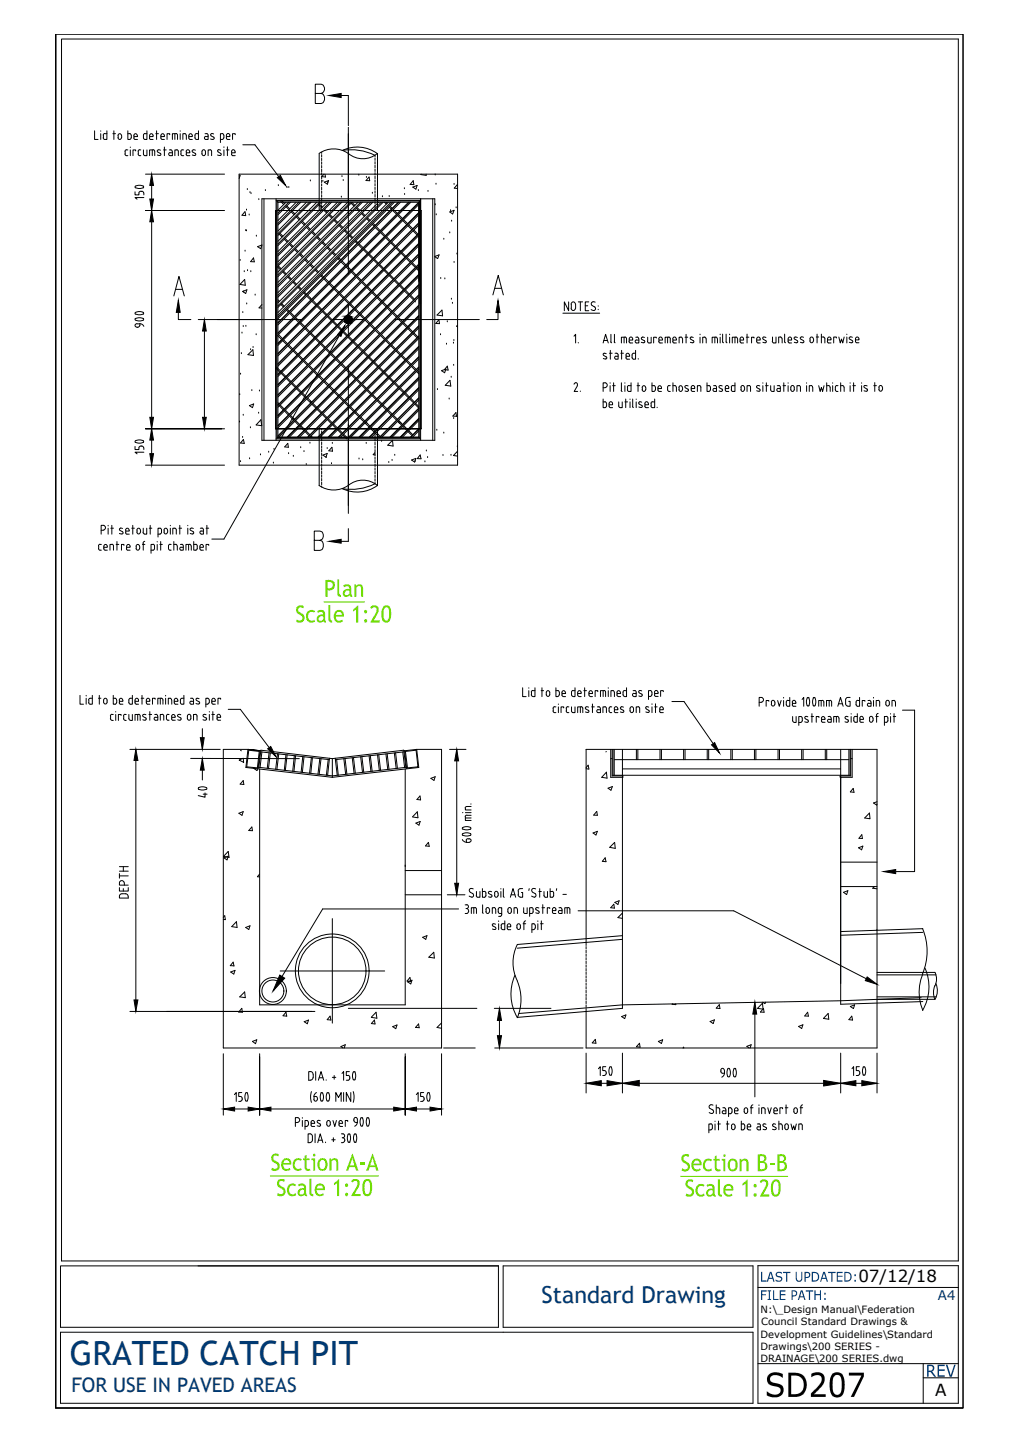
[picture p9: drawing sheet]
<svg xmlns="http://www.w3.org/2000/svg" width="210mm" height="297mm" viewBox="0 0 210 297" stroke-linecap="round" stroke-linejoin="round" font-family="sans-serif">
<defs><g id="words">
<text font-size="8.4" x="157.7" y="288">SD207</text>
<text font-size="6.9" fill="#003972" x="14.4" y="281.3">GRATED CATCH PIT</text>
<g font-size="6.6">
<text x="122.4" y="223.7">150</text>
<text x="146.8" y="224">900</text>
<text x="174.6" y="223.7">150</text>
<text x="47.3" y="229">150</text>
<text x="84.7" y="229">150</text>
</g>
<g font-size="6.2">
<text x="31.4" y="42.7" transform="rotate(-90 31.4 42.7)">150</text>
<text x="31.4" y="69.8" transform="rotate(-90 31.4 69.8)">900</text>
<text x="31.4" y="95.2" transform="rotate(-90 31.4 95.2)">150</text>
<text x="44.5" y="166.5" transform="rotate(-90 44.5 166.5)">40</text>
</g>
<g font-size="5.6" fill="#6edd00">
<text x="66.8" y="123">Plan</text>
<text x="60.9" y="128.3">Scale 1:20</text>
<text x="140.3" y="241.4">Section B-B</text>
<text x="57" y="246.5">Scale 1:20</text>
<text x="141.2" y="246.6">Scale 1:20</text>
</g>
<text font-size="5.6" x="55.7" y="241.3">Section A-A</text>
<text font-size="4.9" x="27.5" y="186.6" transform="rotate(-90 27.5 186.6)">DEPTH</text>
<text font-size="4.8" fill="#003972" x="111.7" y="268.6">Standard Drawing</text>
<text font-size="4.2" fill="#003972" x="190.9" y="283.8">REV</text>
<text font-size="4.1" fill="#003972" x="14.7" y="286.9">FOR USE IN PAVED AREAS</text>
<g font-size="3.4">
<text x="177" y="264.2">07/12/18</text>
<text x="192.8" y="287.7">A</text>
</g>
<g font-size="3.3" fill="#003972">
<text x="156.7" y="264.2">LAST UPDATED:</text>
<text x="156.7" y="268">FILE PATH:</text>
</g>
<text font-size="2.8" fill="#003972" x="193.4" y="268">A4</text>
<g font-size="2.1">
<text x="156.8" y="270.7">N:\_Design Manual\Federation</text>
<text x="156.8" y="275.7">Development Guidelines\Standard</text>
<text x="156.9" y="273.2">Council Standard Drawings &amp;</text>
<text x="156.8" y="278.2">Drawings\200 SERIES -</text>
<text x="156.8" y="280.7">DRAINAGE\200 SERIES.dwg</text>
</g>
</g></defs>
<!-- layer: 0 -->
<g fill="none" stroke="#000" stroke-width=".21">
<path d="M70.3 19.7h1.5v6.2M197.6 8v251.9M19.5 27v1.7h.7M20.8 27v.1M20.8 27.6v1.1M21.3 27.9v.5M21.6 27.5l-.3 .4M21.6 27.6h.4M22 27v1.7h-.6l-.1-.3M23.3 27.6h.5M23.5 27v1.7M24.3 28a.36 .36 0 0 1 .4-.4 .36 .36 0 0 1 .3 .4"/>
<path d="M24.3 28.3a.36 .36 0 0 0 .4 .4 .36 .36 0 0 0 .3-.4M24.4 28v.4M25.1 28v.4M25.8 31.7l.1 .3 .5 .1M25.8 31.2v.6M26.1 30.9l-.3 .3M26.1 30.9h.3M26.4 27v1.7h.3M26.4 27.6h.3M26.7 27.5l.4 .4-.1 .7-.3 .1M26.9 30.3v.1M26.9 30.9v1.2"/>
<path d="M27.6 28.4l.1 .3h.6M27.6 28a.36 .36 0 0 1 .3-.4 .36 .36 0 0 1 .4 .4M27.6 28v.4M28 31.1v-.2h-.6v1.2M28.3 28v.2h-.7M28.5 31.7l.1 .3 .4 .1M28.5 31.2v.6M28.8 30.9l-.3 .3M28.8 30.9h.2M29.6 30.9v1l.3 .2h.4v-1.2M29.9 27.6h.4M30 35.9h16.3"/>
<path d="M30.3 27v1.7l-.7-.1v-.9l.3-.2M30.8 28.4l.1 .3h.7M30.8 28a.36 .36 0 0 1 .4-.4 .36 .36 0 0 1 .4 .4M30.8 28v.4M31.4 30.9v1.2M31.6 28v.2h-.8M31.6 30.9l.3 .1v1.1M31.6 30.9h-.8v1.2M32.1 27.6h.6M32.3 27v1.7M32.6 31.4l.4 .2 .2 .3-.3 .1-.4-.1M32.7 30.9l-.3 .2 .1 .2"/>
<path d="M32.7 30.9l.4 .1M33.2 28.4l.1 .3h.6M33.2 28a.36 .36 0 0 1 .3-.4 .36 .36 0 0 1 .4 .4M33.2 28v.4M33.7 30.9h.6M33.9 28v.2h-.7M33.9 30.3v1.8M34.9 30.9h.3M35 27.8v-.2h-.6v1.1M35.1 31.5l-.3 .3 .3 .3M35.1 31.5h.4M35.2 30.9l.3 .3"/>
<path d="M35.5 31.2v.9h-.4M36.1 27.6v1.1M36.3 27.5l.3 .2v1M36.3 27.6h-.8v1.1M36.5 30.9l.2 .1 .1 1.1M36.5 30.9h-.4v1.2M37.2 27v.1M37.2 27.6v1.1M37.3 31.7l.3 .4M37.3 31.2v.6M37.6 30.9l-.3 .3M37.6 32.1h.3"/>
<path d="M37.6 30.9h.3M38.1 27.5l.2 .2 .1 1M38.1 27.6h-.4v1.1M38.4 31.8l.1 .2 .6 .1M38.4 31.3a.36 .36 0 0 1 .3-.4 .36 .36 0 0 1 .4 .4M38.4 31.3v.5M38.9 28.4l.2 .3h.6M38.9 28a.36 .36 0 0 1 .4-.4 .36 .36 0 0 1 .4 .4M38.9 28v.4M39.1 31.3v.2h-.7M39.7 28v.2h-.8M39.8 31.4l.4 .2 .2 .3-.3 .1-.5-.1"/>
<path d="M39.9 30.9l-.3 .2 .1 .2M39.9 30.9l.4 .1M40.5 27.6h.4M40.9 27v1.7l-.7-.1v-.9l.3-.2M41.6 31.3a.36 .36 0 0 1 .4-.4 .36 .36 0 0 1 .4 .4M41.6 31.3v.4a.36 .36 0 0 0 .4 .4 .36 .36 0 0 0 .4-.4v-.4M42.3 27.6h.3M42.4 28.2h.5M42.6 27.5l.3 .2v1l-.7-.1v-.3l.2-.2M43.3 30.9l.3 .1v1.1M43.3 30.9h-.4v1.2M43.4 28.6l.5 .1"/>
<path d="M43.5 28l.6 .3M43.6 27.5l.5 .1M43.7 27.6l-.3 .1 .1 .3M44.1 28.3l.1 .2-.2 .2M44.9 31.9l.5 .1M45 31.3l.6 .4-.2 .3M45.5 31l-.5-.1v.4M45.8 27.5l.3 .4M45.8 27.6h-.3v1.8M46.1 28.4l-.1 .3h-.5M46.2 27.9v.5M46.2 30.3v.1"/>
<path d="M46.2 30.9v1.2M46.7 28.4l.1 .3h.6M46.7 28.2h.7a.43 .43 0 0 0-.1-.5 .43 .43 0 0 0-.4-.1l-.2 .3v.5M46.7 30.9h.5M46.9 30.3v1.8M47.7 31.8l.3 .3M47.7 31.3a.36 .36 0 0 1 .4-.4 .36 .36 0 0 1 .4 .4M47.8 31.3v.5M48 32.1h.5M48.5 27.8v-.2h-.6v1.1M48.5 31.3v.2h-.7M49.3 36.3l.2-.1-.2 .6"/>
<path d="M49.3 35.9h45v60h-45zM51 39.1h.1M51.5 39.7h.1M51.8 39.9h.1M52.6 29.8l4.9 6.6M54.7 39.3h.1M57.4 38.3h.1M59.2 38.7h.1M59.5 38.7h.1M64 37.3h.1M65.8 31.6a5.4 5.4 0 0 1 6.7 .5 4.6 4.6 0 0 0 5.3-.5 7.1 7.1 0 0 0-7.2-.6 10.8 10.8 0 0 1 6.7 1M65.8 31.7v11.7"/>
<path d="M66.3 31.4v.2M66.3 31.9v.5M66.3 32.6v.5M66.3 33.4v.5M66.3 34.1v.5M66.3 34.9v.5M66.3 35.6v.5M66.3 36.4v.5M66.3 37.1v.5M66.3 37.9v.5M66.3 38.6v.5M66.3 39.4v.5"/>
<path d="M66.6 37.4h.1M66.8 35.9l-.4 .5 .7 .1-.1-.6M66.9 37.5l.9-.3-.3 .8zM67.5 37.6h.1M70.5 36.4h.1M70.8 37.2h.1M71.8 26.2v30.3M74 36.1h.1M75.6 36.6h.1M76.1 36.5l.1 .8-.7-.1zM76.8 39.8h.1M77.3 32v.3"/>
<path d="M77.3 32.6v.5M77.3 33.3v.5M77.3 34.1v.5M77.3 34.8v.5M77.3 35.6v.5M77.3 36.3v.5M77.3 37.1v.5M77.3 37.8v.5M77.3 38.6v.5M77.3 39.3v.5M77.8 31.7v11.7M83.4 38.9h.1"/>
<path d="M85.1 38.6l.9-.4-.2 .8zM85.2 37.3l.1 .8-.7-.1zM86.3 39.3h.1M86.9 35.9l-.1 .1 1.1 .2v-.3M88.3 39.5h.1M89.7 36.1h.1M89.9 38h.1M93.6 38h.1M94.3 38.2v-.1l-.6 .7 .6 .1M31.3 45.7v40.3M45.7 43.4h-15.7h16.3M49.5 53.7h.1"/>
<path d="M50.4 56h.1M50.4 57.6l.2 1.2-1.1-.2zM50.5 43.6l-.6 .8 .8 .1-.2-.9M50.5 51.8h.1M50.7 47.5h.1M50.8 43.3h.1M50.8 47.6h.1M51 55.8h.1M51.4 44.3h.1M51.7 56h.1M52.3 53.2l.1 .8-.7-.1zM52.9 48.7h.1"/>
<path d="M53.1 50.8l.9-.3-.3 .8zM53.4 41.1h.1M54 41h35.6v49.8h-35.6zM54.4 41v49.8M56.9 43.5h.2M56.9 41.3h29.8M56.9 41v49.8M57.1 41.4l.2 .3M57.1 41.4h29.5v48.9M57.1 41.4v48.9M57.3 41.7h29v48.4M57.3 41.7v48.4"/>
<path d="M66.3 40.1v.5M66.3 40.9v.5M66.3 41.6v.5M66.3 42.4v.5M66.3 43.1v.3M70.4 40.6h.1M77.3 40.1v.5M77.3 40.9v.4M77.3 41.6v.5M77.3 42.3v.5M77.3 43.1v.3M78.9 40.6h.1"/>
<path d="M80.2 40.5h.1M83.4 40.1h.1M86.3 58v-16.3l.3-.3v21.3M86.6 43.5h.1M86.7 41v49.8M89.2 41v49.8M89.6 52.9l.9-.4-.3 .8-.6-.4M89.7 42.2h.1M89.9 44.3h.1M90.9 57.4h.1M91.5 49.3h.1M91.7 57.5h.1"/>
<path d="M92.7 48h.1M92.7 43.7l.9-.4-.3 .8zM92.9 43.4h.1M93.1 45.6h.1M93.6 54.1h.1M94.1 42.8h.1M94.2 52.4h.1M36.8 64.4v1.5h2.6M40.9 65.9h21.4M42.1 68.2v17.8M49.6 77.1h.1M49.8 72.9h.1"/>
<path d="M49.9 68.7h.1M50 60.1l.9-.4-.2 .8zM50.1 64.4h.1M50.2 67.3h.1M50.2 60.2h.1M50.7 67.3h.1M50.9 62.7h.1M51.1 73.1l1-1 .2 1.2zM51.7 72.1h.1M52.2 71.6h.1M52.6 60.8h.1M52.8 69h.1"/>
<path d="M54 62.8l-.6 .7h.6M68.7 65.9h6.3M70 69.2l-23.8 41.9M71.8 62.9v6.3M71.8 75.6v30.2M81.4 65.9h17.4M90.1 64.9l1-1 .2 1.2zM90.5 65.9l.1 .8h-.7zM90.8 69h.1M91 76.4l.9-.3-.2 .7zM92.1 71h.1M92.2 66.3h.1"/>
<path d="M92.2 75.5l.2 .8-.8-.1zM92.8 78.4l.1 1.2-1.1-.2zM93 77.8h.1M93.1 61.7h.1M93.3 62.5h.1M93.5 70.7h.1M93.5 75.3h.1M93.6 70.2h.1M94.3 67.1l-.2 .1 .2 .2M102.7 64.4v1.5h-2.3M116.1 64.6h7.5M117.2 62.2v1.9l-.8-1.9v1.9"/>
<path d="M117.8 62.7a.45 .45 0 0 1 .4-.5 .45 .45 0 0 1 .4 .5l.1 .8M117.8 63.5a.45 .45 0 0 0 .4 .5 .45 .45 0 0 0 .4-.5M117.8 62.7v.8M118.3 69.3l.4-.4v1.8M118.7 78.9a.4 .4 0 0 1 .3 .6M118.7 78.9l-.3 .3M119.1 79.5l-.7 1.2h.7M119.2 62.2h.9M119.2 70.6v.1M119.7 62.2v1.9M120.7 63h.5M121.4 62.2h-.7v1.9h.7"/>
<path d="M122.3 62.2l-.3 .2-.1 .3 .7 .6M122.3 62.2l.4 .1M122.6 63.2a.47 .47 0 0 1 0 .8 .47 .47 0 0 1-.7-.2M123.3 63v.1M123.3 63.8h.1M124.4 70.7l.5-1.8 .5 1.8M124.4 79.9h.4M124.4 73.9l.5 .1M124.5 73.3l.6 .4-.2 .3M124.5 70.2h.8M124.8 78.9a.49 .49 0 0 1 .4 .5 .49 .49 0 0 1-.4 .5M124.8 78.9h-.4v1.8"/>
<path d="M125 72.9h-.5v.3M125.7 72.8h.5M125.8 78.9v.1M125.8 79.5v1.2M125.8 72.2v1.8M125.9 70.5l.2 .2M126 68.9v1.6M126.3 79.5h.6M126.5 78.9v1.8M126.6 70.5l.2 .2M126.7 68.9v1.6M126.8 72.8h.4"/>
<path d="M127 73.4h.5M127.1 72.8l.3 .2 .1 1-.7-.1v-.3l.2-.2M128 72.8h.6M128.1 70.7v-1.2h.9l.2 .3v.9M128.1 78.9v1.6M128.2 72.2v1.8M128.7 69.5v1.2M128.8 78.9v.1M128.8 79.5v1.2M129.1 73.7l.1 .3h.6M129.1 73.2a.36 .36 0 0 1 .3-.4 .36 .36 0 0 1 .4 .4M129.1 73.2v.5"/>
<path d="M129.4 79.8v.5M129.7 79.5l-.3 .3M129.7 70.4l.3 .3M129.7 79.5h.4M129.7 69.9a.36 .36 0 0 1 .4-.4 .36 .36 0 0 1 .4 .4M129.7 69.9v.5M129.8 73.2v.2h-.7M130 70.7h.5M130.1 78.9v1.8l-.6-.1-.1-.3M130.3 73.7l.3 .3M130.5 69.9v.2h-.8M130.6 72.8l-.2 .2-.1 .7"/>
<path d="M130.7 72.8h.3M131 72.2v1.8h-.3M131.1 69.5h.3M131.3 70.1h.4M131.3 79.5h.6M131.4 69.5l.2 .1 .1 1.1-.7-.2v-.3l.2-.1M131.6 78.9v1.8M131.6 73.9v.1M132.4 70l.5 .2M132.4 79.9a.36 .36 0 0 1 .4-.4 .36 .36 0 0 1 .3 .4M132.4 79.9v.4M132.8 70.2l.1 .4h-.7"/>
<path d="M132.9 69.6h-.6l.1 .3M133.2 79.9v.4M133.5 69.5v.9M134.3 69.5v1.2l-.6-.1-.2-.3M134.4 78.9v1.8l.6-.1 .1-.3M134.4 79.5h.4M134.8 79.5l.3 .3M135.2 79.8v.5M135.3 69.7v-.2h-.5v1.2M135.7 79.9a.36 .36 0 0 1 .3-.4 .36 .36 0 0 1 .4 .4M135.7 79.9v.5M135.8 70.4l.3 .3"/>
<path d="M135.8 69.9a.36 .36 0 0 1 .4-.4 .36 .36 0 0 1 .4 .4M135.9 69.9v.5M136.1 70.7h.5M136.4 79.9v.2h-.7M136.6 69.9v.2h-.7M137.1 70.7v-1.2h.9l.2 .3v.9M137.7 69.5v1.2M137.7 79.8v.5M138 79.5l-.3 .3M138 79.5h.2M138.7 70.4l.3 .3M138.7 69.9a.36 .36 0 0 1 .4-.4 .36 .36 0 0 1 .3 .4"/>
<path d="M138.8 69.9v.5M138.8 78.9v1.8M138.8 79.5h.3M139 70.7h.5M139.1 79.5l.3 .3M139.5 69.9v.2h-.7M139.5 79.8v.9M140 79.9a.36 .36 0 0 1 .3-.4 .36 .36 0 0 1 .4 .4M140 79.9v.4M140.4 69.5l.3 .1v1.1M140.4 69.5h-.4v1.2M140.7 79.9v.4"/>
<path d="M141.3 69.5h.5M141.4 80l.5 .3-.2 .3M141.5 79.5l-.3 .2 .1 .2M141.5 68.9v1.8M141.5 79.5l.4 .1M142.4 69.9l.5 .3 .2 .3-.3 .2-.5-.1M142.5 79.9a.36 .36 0 0 1 .4-.4 .36 .36 0 0 1 .3 .4M142.5 79.9v.5M142.9 69.6l-.5-.1v.4M143.2 79.9v.2h-.7M144.2 79.5l.3 .3M144.2 79.5h-.4v1.2"/>
<path d="M144.3 68.9v.1M144.3 69.5v1.2M144.5 79.8v.9M145.6 69.8l-.2-.3h-.5v1.2M145.6 69.9v.8M145.8 78.9v1.8l.5-.1 .2-.3M145.8 79.5h.4M146.1 79.5l.4 .3M146.5 79.8v.5M147.1 79.5h.3M147.4 69.5v1.2M147.4 79.5l.3 .3"/>
<path d="M147.7 79.8v.9h-.4M147.9 69.8l-.2-.3h-.9v1.2M147.9 69.9v.8M148.4 80l.6 .3-.2 .3M148.5 79.5l-.3 .2 .2 .2M148.5 68.9v.1M148.5 69.5v1.2M148.5 79.5l.4 .1M149 68.9v1.6l.2 .2M149.5 79.9a.36 .36 0 0 1 .4-.4 .36 .36 0 0 1 .4 .4M149.5 79.9v.5M149.7 68.9v1.6l.2 .2"/>
<path d="M150.3 79.9v.2h-.8M150.4 68.9v.1M150.4 69.5v1.2M150.8 79.8v.5M151.1 79.5l-.3 .3M151.1 79.5h.4M151.5 78.9v1.8h-.4M151.5 69.5v1.2M151.7 69.5l.3 .1 .1 1.1M151.8 69.5h-.8v1.2M152.6 70.4l.1 .3h.6M152.6 69.9a.36 .36 0 0 1 .4-.4 .36 .36 0 0 1 .3 .4"/>
<path d="M152.6 69.9v.5M152.8 79.9a.36 .36 0 0 1 .3-.4 .36 .36 0 0 1 .4 .4M152.8 79.9v.4M153.3 69.9v.2h-.7M153.5 79.9v.4M153.9 69.5h.5M154 68.9v1.8M154.4 79.5l.4 .3M154.5 79.5h-.5v1.2M154.8 79.8v.9M155.5 69.7v-.2h-.5v1.2M156 70.4l.3 .3"/>
<path d="M156 69.9a.36 .36 0 0 1 .4-.4 .36 .36 0 0 1 .3 .4M156 69.9v.5M156.2 80l.4 .2 .1 .3-.2 .1-.5-.1M156.2 79.5l-.2 .2 .1 .2M156.3 79.5l.4 .1M156.3 70.7h.4M156.7 69.9v.2h-.7M157.3 78.9v.1M157.3 79.5v1.2M157.4 69.9l.5 .3 .1 .3-.2 .2-.5-.1M157.5 69.5l-.2 .1 .1 .3M157.5 69.5l.4 .1"/>
<path d="M157.8 79.5h.6M158 78.9v1.8M158.9 79.5v.8M159.2 70.3l.4 .4M159.3 69.5v.9M159.6 79.5v1.2l-.5-.1-.2-.3M160 69.5v1.2h-.4M160.3 79.5h.3M160.6 79.5l.3 .3M160.9 79.8v.9l-.7-.2v-.3l.3-.1M161.2 69.8l-.1-.3h-.5v1.2M161.3 69.9v.8"/>
<path d="M161.4 79.5h.6M161.6 78.9v1.8M161.8 68.9v1.6l.2 .2M162.5 70.4l.1 .3h.6M162.5 69.9a.36 .36 0 0 1 .4-.4 .36 .36 0 0 1 .3 .4M162.5 69.9v.5M162.5 78.9v.1M162.5 79.5v1.2M163.1 79.9a.36 .36 0 0 1 .3-.4 .36 .36 0 0 1 .4 .4M163.1 79.9v.4M163.2 69.9v.2h-.7M163.8 79.9v.4"/>
<path d="M163.9 69.9l.5 .3 .1 .3-.2 .2-.5-.1M164.4 69.6l-.6-.1v.4M164.7 79.5l.3 .3M164.7 79.5h-.4v1.2M165 79.8v.9M165.2 69.9l.4 .3 .2 .3-.3 .2-.5-.1M165.2 69.5l-.2 .1 .1 .3M165.3 69.4l.4 .1M166.3 78.9v.1M166.3 79.5v1.2M167 69.9a.36 .36 0 0 1 .4-.4 .36 .36 0 0 1 .3 .4M167 69.9v.4a.36 .36 0 0 0 .4 .4 .36 .36 0 0 0 .3-.4"/>
<path d="M167.2 79.5l.3 .3M167.2 79.5h-.3v1.2M167.6 79.8v.9M167.8 69.9v.4M168.3 69.5h.5M168.5 68.9v1.8M168.8 79.5l.3 1.2 .3-.8 .2 .8 .3-1.2M169.4 69.5h.4M169.4 68.9v1.8M169.8 69.5l.2 .1 .1 1.1M170.5 78.9v1.8M170.5 79.5h.3"/>
<path d="M170.6 70.4l.1 .3h.7M170.6 69.9a.36 .36 0 0 1 .4-.4 .36 .36 0 0 1 .4 .4M170.6 69.9v.5M170.8 79.5l.3 .3M171.2 79.8v.9M171.4 69.9v.2h-.8M171.7 78.9v.1M171.7 79.5v1.2M172.2 79.8v.5M172.5 69.7v-.2h-.6v1.2M172.6 79.5l-.4 .3M172.6 79.5h.2"/>
<path d="M173 69.5l.3 1.2 .2-.8 .3 .8 .3-1.2M173.3 78.9v1.8M173.3 79.5h.4M173.7 79.5l.3 .3M174.1 79.8v.9M174.6 68.9v.1M174.6 69.5v1.2M175.2 69.9l.5 .3 .1 .3-.2 .2-.5-.1M175.3 78.9v.1M175.3 79.5v1.2M175.3 69.5l-.2 .1 .1 .3M175.3 69.4l.5 .1"/>
<path d="M175.8 79.5h.6M176 78.9v1.8M176.4 70.3l.3 .4M176.4 69.9a.36 .36 0 0 1 .3-.4 .36 .36 0 0 1 .4 .4M176.4 69.9v.5M176.7 70.7h.4M177.1 69.9v.2h-.7M177.7 78.9v.1M177.7 79.5v1.2M178.3 79.9l.5 .3M178.4 79.5l-.3 .1 .1 .3M178.4 79.5l.4 .1"/>
<path d="M180.2 79.5h.5M180.4 78.9v1.8M181.2 79.9a.36 .36 0 0 1 .4-.4 .36 .36 0 0 1 .3 .4M181.3 79.9v.4M182 79.9v.4M30 95.9h16.3M45.7 88.4h-15.7h16.3M49.4 87h.1M49.4 81.4h.1M49.6 95.2h.1M50 90.2h.1M50.2 85.6h.1"/>
<path d="M50.2 90.6l.2 .8-.8-.1zM51.4 83.6l.9-.3-.2 .7zM51.5 94.6h.1M51.6 88.2h.1M51.9 80.5h.1M53.3 85.2h.1M53.5 80.6h.1M53.7 93.8h.1M53.8 86.5l.2 1.3-1.2-.2zM55.4 93.2h.1M56.4 95.5h.1M56.5 92.6h.1"/>
<path d="M56.8 88.4h30h-30M56.8 88.4v-45h30v45M56.8 88.3h.3M56.9 90.5h29.8M59.3 91.4l.2 .8-.8-.1zM59.5 93.5h.1M60.5 94.1h.1M62 92.3h.1M62.7 93.1h.1M63.1 95.8h.1M63.9 91.4h.1M65.8 88.4v11.7"/>
<path d="M66.3 88.4v.2M66.3 88.9v.5M66.3 89.7v.4M66.3 90.4v.5M66.3 91.1v.6M66.3 91.9v.5M66.3 92.6v.5M66.3 93.4v.5M66.3 94.1v.6M66.3 94.9v.5M66.3 95.6v.5M66.3 96.4v.5"/>
<path d="M66.3 97.2v.5M66.3 97.9v.5M66.3 98.6v.5M66.3 99.4v.5M66.6 93.8l.9-.3-.3 .7zM67.3 94.3h.1M67.5 92.5h.1M68.4 95.6h.1M68.4 92.2l.2 .8-.8-.1zM68.5 91.4h.1M74 94.6h.1M74.8 94.8h.1"/>
<path d="M75.5 91.4h.1M77.3 99.7a10.8 10.8 0 0 1-6.7 1 7 7 0 0 0 7.2-.6M77.3 93.3l-.4 .4 .4 .1M77.3 88.4v.3M77.3 88.9v.6M77.3 89.7v.5M77.3 90.4v.5M77.3 91.2v.5M77.3 91.9v.5M77.3 92.7v.5M77.3 93.4v.5M77.3 94.2v.5"/>
<path d="M77.3 94.9v.5M77.3 95.7v.5M77.3 96.4v.5M77.3 97.2v.5M77.3 97.9v.5M77.3 98.7v.5M77.3 99.4v.3M77.8 88.4v11.7M78.7 91h.1M80.2 95.3h.1M80.8 94.9h.1M80.9 90.8l.2 1.1-1.1-.1z"/>
<path d="M81.4 93.9h.1M84.9 94.8l.9-.3-.3 .8zM85.6 95.1h.1M86.3 90.1h-29l-.2 .2h29.5M86.3 90.1l.3 .2M86.6 88.3h.2M86.6 93.8l-.6 .7 .8 .1-.2-.8M87.6 95.2h.1M87.9 93h.1M88.2 94.3h.1M90.1 88.7h.1M90.2 80.3h.1"/>
<path d="M91.3 93.9h.1M91.5 89.3h.1M92.6 82.3h.1M93 93.9h.1M93.5 86.3h.1M94 85l.1 .8h-.7zM94.3 92.1h.1M94.3 93l-.8 .9 .8 .1M119.7 80.6v.1M124.4 82.3v1.7h.5l.1-.3M124.4 82.8h.3M124.7 82.8l.3 .4"/>
<path d="M125.1 83.2v.5M125.6 83.2l.1 .8h.6M125.6 83.2a.36 .36 0 0 1 .3-.4 .36 .36 0 0 1 .4 .4M126.3 83.2v.2h-.7M127.6 83.7l.3 .3M127.6 82.8v.9M128.1 80.5l.2 .2M128.3 82.8v1.2h-.4M128.8 82.8h.6M129 82.3v1.7M129.9 82.3h.1M129.9 82.8v1.2"/>
<path d="M130.4 83.8l.2 .2M130.5 82.3v1.5M131.2 82.3h.1M131.2 82.8v1.2M131.9 82.8l.4 .1M131.9 82.8l-.2 .4 .6 .4 .1 .2-.2 .2-.5-.1M132.4 80.3a.36 .36 0 0 0 .4 .4 .36 .36 0 0 0 .3-.4M133 83.7l.1 .3h.6M133 83.2a.36 .36 0 0 1 .3-.4 .36 .36 0 0 1 .4 .4M133 83.2v.5M133.7 83.2v.2h-.7M134.3 83.2v.5"/>
<path d="M134.5 82.8l-.3 .4M134.6 82.8h.4M135 82.3v1.7h-.6l-.2-.3M135.5 83.9v.1M135.7 80.4l.2 .3M136 80.7h.4M137.7 80.3l.1 .3 .4 .1M140 80.3a.36 .36 0 0 0 .3 .4 .36 .36 0 0 0 .4-.4M141.2 80.6l.5 .1M142.5 80.4l.3 .3M142.8 80.7h.4M147.3 80.1l-.3 .3 .3 .3"/>
<path d="M147.3 80.1h.4M148.3 80.6l.5 .1M149.5 80.4l.2 .2 .6 .1M150.8 80.3l.3 .4M152.8 80.3a.36 .36 0 0 0 .3 .4 .36 .36 0 0 0 .4-.4M160.5 80.1h.4M163.1 80.3a.36 .36 0 0 0 .3 .4 .36 .36 0 0 0 .4-.4M172.2 80.3l.2 .3 .4 .1M178.8 80.2v.4l-.6-.1M181.2 80.2a.36 .36 0 0 0 .4 .4 .36 .36 0 0 0 .3-.4M20.3 113.1l.2 .3h.4M20.3 112.6v.5"/>
<path d="M20.6 112.2l-.3 .3M20.6 112.2h.3M20.9 109.3h.4M21.3 108.3a.49 .49 0 0 1 .4 .5 .49 .49 0 0 1-.4 .5M21.3 108.3h-.4v1.8M21.4 112.8h.7a.42 .42 0 0 0-.1-.4 .42 .42 0 0 0-.4-.1l-.2 .3v.7l.7 .1M22.3 108.3v.1M22.3 108.9v1.2M22.8 108.9h.6M23.1 108.3v1.8M23.1 112.2l.3 .3M23.1 112.2h-.4v1.2"/>
<path d="M23.4 112.6v.8M23.9 112.2h.6M24.1 111.6v1.8M24.6 110l.5 .1M24.8 108.8l.5 .1M24.9 108.9l-.3 .3 .7 .4M25.3 109.6l.1 .3-.2 .2M25.6 112.4v-.2h-.6v1.2M25.9 109.8l.1 .3h.7M25.9 109.3a.36 .36 0 0 1 .4-.4 .36 .36 0 0 1 .3 .4M25.9 109.3v.5M26.1 112.8h.7a.42 .42 0 0 0-.1-.4 .42 .42 0 0 0-.4-.1l-.2 .3v.7l.2 .1h.5"/>
<path d="M26.7 109.3v.2h-.8M27.2 108.9h.5M27.4 108.3v1.8M28.1 112.6a.36 .36 0 0 1 .3-.4 .36 .36 0 0 1 .4 .4M28.1 113a.36 .36 0 0 0 .3 .4 .36 .36 0 0 0 .4-.4M28.1 112.6v.4M28.2 109.3a.36 .36 0 0 1 .4-.4 .36 .36 0 0 1 .3 .4M28.2 109.7a.36 .36 0 0 0 .4 .4 .36 .36 0 0 0 .3-.4M28.3 109.3v.4M28.8 112.6v.4M29 109.3v.4M29.4 112.2h.5"/>
<path d="M29.5 109.7l.3 .4M29.5 108.9v.8M29.5 112v1.4M29.9 111.6l-.4 .4M30.3 108.9v1.2h-.5M30.8 108.9h.5M31 108.3v1.8M31.5 112.2l.4 .3M31.6 112.2h-.5v1.8M31.9 113.1l-.2 .3h-.6M31.9 112.6v.5M32.4 111.6v.1"/>
<path d="M32.4 112.2v1.2M32.6 110.1h.4M33 112.2h.5M33.1 111.6v1.8M33.3 109.2l-.2-.3h-.5v1.8M33.3 109.7l-.3 .4M33.3 109.3v.4M33.8 109.3a.36 .36 0 0 1 .4-.4 .36 .36 0 0 1 .3 .4M33.8 109.7a.36 .36 0 0 0 .4 .4 .36 .36 0 0 0 .3-.4M33.9 109.3v.4M34.6 109.3v.4M34.7 113.1l.4 .3"/>
<path d="M34.7 112.6v.5M35.1 112.2l-.4 .3M35.1 113.4h.2M35.1 112.2h.2M35.1 108.3v.1M35.1 108.9v1.2M35.8 112.2h.4M35.8 111.6v1.8M36.2 112.2l.3 .3M36.4 109.2l-.2-.3h-.6v1.2M36.4 109.3v.8M36.6 112.6v.8"/>
<path d="M36.9 108.9h.6M37.1 108.3v1.8M37.2 112.2h.3M37.3 112.8l-.2 .3 .2 .3M37.4 112.8h.4M37.5 112.2l.3 .3M37.8 112.6v.8h-.4M38.7 108.3v.1M38.7 108.9v1.2M38.9 112.2v1.2M39.1 112.2l.3 .3M39.1 112.2h-.8v1.2"/>
<path d="M39.4 109.3l.5 .3M39.4 108.9l-.2 .1 .1 .3M39.4 112.6v.8M39.5 108.8l.4 .1M39.8 109.6l.1 .4h-.7M39.9 111.6v1.8h.6l.2-.3M39.9 112.2h.5M40.4 112.2l.3 .3M40.7 112.6v.5M41.2 112.8h.7a.42 .42 0 0 0-.1-.4 .42 .42 0 0 0-.4-.1l-.2 .3 .1 .7 .6 .1M41.3 108.9h.3M41.5 109.4l-.3 .3 .3 .4"/>
<path d="M41.5 109.5h.4M41.6 108.8l.3 .4M41.9 109.2v.9h-.4M42.5 108.9h.5M42.7 108.3v1.8M43 112.4v-.2h-.5v1.2M65.8 100.1a5.4 5.4 0 0 0 6.7-.5 4.6 4.6 0 0 1 5.3 .5M66.3 100.2v.2M71.8 109v2.6h-1.5M16.5 143.3v1.9h.7M17.8 143.3v.2M17.8 143.9v1.3"/>
<path d="M19 143.3v1.9l-.7-.2v-.7M19 143.9l-.6 .1-.1 .3M20.3 143.9h.5M20.5 143.3v1.9M21.4 144.7v-.4a.36 .36 0 0 1 .3-.4 .36 .36 0 0 1 .4 .4v.4M21.4 144.7a.36 .36 0 0 0 .3 .4 .36 .36 0 0 0 .4-.4M22.8 148.1l.3 .4M22.8 147.6v.5M23.1 147.2l-.3 .4M23.1 148.5h.3M23.1 147.3h.3M23.4 143.3v1.9l.5-.1 .1-.3"/>
<path d="M23.4 143.9l.5 .1 .1 .3M23.9 146.7v.1M23.9 147.3v1.2M24.1 144.3v.5M24.6 144.8l.3 .4M24.6 144.3a.36 .36 0 0 1 .3-.4 .36 .36 0 0 1 .4 .4M24.6 144.4v.5M24.9 145.2h.4M25 147.5v-.2h-.6v1.2M25.3 144.4v.2h-.7M25.5 148.1l.3 .4M25.5 147.6v.5"/>
<path d="M25.8 147.2l-.3 .4M25.8 148.5h.2M25.8 147.3h.2M26.6 148.1l.3 .4M26.6 147.3v.8M26.8 154.5h18.6M27.3 143.3v1.9l-.7-.2v-.7M27.3 143.9l-.6 .1-.1 .3M27.3 147.3v1.2h-.4M27.8 144.6h.8a.43 .43 0 0 0-.1-.5 .43 .43 0 0 0-.5-.1l-.2 .8 .3 .4M28 156.8v49.3M28.1 145.2h.5"/>
<path d="M28.4 147.3v1.2M28.6 147.2l.3 .4M28.6 147.3h-.8v1.2M28.9 147.6v.9M29.1 143.9h.6M29.3 143.3v1.9M29.4 148.4l.5 .1M29.6 147.7l.5 .4-.2 .3M29.7 147.3l-.3 .1 .1 .3M29.7 147.2l.4 .1M30.2 144.6h.7a.43 .43 0 0 0-.1-.5 .43 .43 0 0 0-.5-.1l-.1 .4v.6l.7 .2M30.7 147.3h.6"/>
<path d="M30.9 146.7v1.8M31.9 147.3h.3M32 144.1v-.2h-.6v1.3M32.1 147.9h.4M32.2 147.2l.3 .4M32.5 147.6v.9l-.7-.2v-.3l.3-.2M33 143.9v1.3M33.5 147.2l.3 .4M33.5 147.3h-.5v1.2M33.6 144.3l-.3-.4h-.8v1.3M33.6 144.3v.9M33.8 147.6v.9"/>
<path d="M34.1 143.3v.2M34.1 143.9v1.3M34.3 148.1l.2 .3 .4 .1M34.3 147.6v.5M34.6 147.2l-.3 .4M34.7 147.3h.2M35.1 143.9l.3 .4M35.1 143.9h-.4v1.3M35.4 148.1l.1 .3 .6 .1M35.4 147.7a.36 .36 0 0 1 .3-.4 .36 .36 0 0 1 .4 .4M35.4 144.3v.9M35.4 147.7v.5"/>
<path d="M36.1 147.7v.2h-.7M36.2 145.2h.5M36.6 148.4l.5 .1M36.6 144.3a.36 .36 0 0 0-.5-.3l-.2 .8 .3 .4M36.7 144.4v.2h-.8M36.8 147.7l.5 .3M36.8 147.3l-.2 .1 .1 .3M36.9 147.2l.4 .1M37.2 148l.2 .2-.3 .2M37.9 143.3v1.9l-.7-.2v-.7M37.9 143.9l-.5 .1-.2 .3M38.6 148.1v-.5a.36 .36 0 0 1 .4-.4 .36 .36 0 0 1 .4 .4v.5"/>
<path d="M38.6 148.1a.36 .36 0 0 0 .4 .4 .36 .36 0 0 0 .4-.4M39.3 143.9l.4 .1 .2 .3M39.3 156.3l22.4 .1M39.4 144.6h.5M39.9 144.3v.9l-.7-.2v-.3l.2-.2M40.3 147.2l.3 .4M40.3 147.3h-.4v1.2M40.6 147.6v.9M40.6 143.9l.4 .1M40.7 143.9l-.3 .4 .6 .4M41 144.7l.1 .4-.7-.1M41.7 150.2v4.3"/>
<path d="M41.7 156.4v4.4M41.9 148.4l.4 .1M42.1 147.2l.4 .1M42.1 147.3l-.2 .3 .7 .5-.2 .3M42.4 145.2h.4M42.8 143.9l.3 .4M42.8 143.9h-.4v1.9M43.1 144.8l-.3 .3M43.2 144.3v.5M43.2 146.7v.1M43.2 147.3v1.2M43.7 144.6h.7a.43 .43 0 0 0-.1-.5 .43 .43 0 0 0-.4-.1l-.2 .4v.6l.7 .2"/>
<path d="M43.7 147.3h.5M43.9 146.7v1.8M44.7 148.1l.3 .4M44.7 147.6a.36 .36 0 0 1 .4-.4 .36 .36 0 0 1 .4 .4M44.8 147.7v.5M45 148.5h.5M45.5 144.1v-.2h-.6v1.3M45.5 147.7v.2h-.7M49.3 156.7l.9-.4v.8zM49.6 146.2l5.9 7.9M49.6 154.7l.2 .1M51.3 154.6l2.2 .3-.4 3.4-2.2-.2z"/>
<path d="M52.4 158.4l.6 .4 .1-.3M53.2 158.2l15.3 1.7 15.3-1.7M53.5 158.5v48.6h30.1v-48.6M53.7 155l14.2 1.6M53.8 154.8l-2.7-.3 2.5 .2-.4 3.8M54 155l-.4 3.2M55.5 155.2l-.4 3.2M55.7 155.2l-.3 3.2M57.2 155.4l-.4 3.2M57.5 155.4l-.4 3.2M59 155.6l-.4 3.2M59.2 155.6l-.4 3.2"/>
<path d="M60.7 155.7l-.3 3.3M60.9 155.8l-.3 3.2M62.4 156l-.3 3.2M62.7 156l-.4 3.2M64.2 156.2l-.4 3.2M64.4 156.2l-.3 3.2M65.9 156.4l-.3 3.2M66.2 156.4l-.4 3.2M67.7 156.5l-.4 3.3M67.9 156.3l-.4 3.5M68.5 156.4l14.8-1.8 .4 3.6M68.5 156.4v3.8"/>
<path d="M68.5 156.4l-14.7-1.8-.4 3.6M69.1 156.3l.4 3.5M69.4 156.5l.4 3.3M70.9 156.4l.4 3.2M71.1 156.4l.4 3.2M72.6 156.2l.4 3.2M72.9 156.2l.4 3.2M74.4 156l.3 3.2M74.6 156l.4 3.2M76.1 155.8l.4 3.2M76.4 155.7l.3 3.3M77.8 155.6l.4 3.2"/>
<path d="M78.1 155.6l.4 3.2M79.6 155.4l.4 3.2M79.8 155.4l.4 3.2M81.3 155.2l.4 3.2M81.6 155.2l.3 3.2M83 155l.4 3.2M83.3 155l-14.1 1.6M83.4 154.7l.4 3.8M83.6 154.9l2.2-.3 .4 3.5-2.2 .2zM85.9 154.5h5.1v61.5h-45v-61.5h5.1l-.4 3.7 17.8 2M85.9 154.5l.4 3.7-17.8 2M85.9 154.5l-2.6 .3"/>
<path d="M92.7 154.5h3.4M94.2 154.5v29.9M107.8 141.8v1.8h.7M109 141.8v.1M109 142.4v1.2M109.5 143.2l.4 .4M109.6 142.7v.5M109.9 142.3l-.4 .4M109.9 142.4h.4M110.3 141.8v1.8h-.4M111.6 142.4h.5M111.7 141.8v1.8"/>
<path d="M112.8 142.4a.36 .36 0 0 1 .6 .4v.4a.36 .36 0 0 1-.4 .4 .36 .36 0 0 1-.4-.4zM114 146.5l.3 .4M114.1 146.1v.5M114.3 145.7l-.3 .3M114.4 146.9h.2M114.4 145.7h.2M114.6 141.8v1.8h.4M114.6 142.4h.4M115 142.3l.3 .4M115.1 145.1v.1M115.1 145.7v1.2M115.3 143.2l-.3 .4"/>
<path d="M115.3 142.7v.5M115.9 143.2l.2 .4M115.9 142.8a.36 .36 0 0 1 .3-.4 .36 .36 0 0 1 .4 .4M115.9 142.8v.5M116.1 143.6h.5M116.2 145.9v-.2h-.5v1.2M116.6 142.8v.2h-.7M116.7 146.5l.2 .3 .4 .1M116.8 146.1v.5M117.1 145.7l-.4 .3M117.1 145.7h.2M117.8 145.7l.1 1 .3 .2"/>
<path d="M118.2 142.3l-.4 .4 .1 .7 .3 .2M118.2 142.4h.4M118.6 141.8v1.8h-.4M118.6 145.7v1.2h-.4M119.1 143h.7a.42 .42 0 0 0-.1-.5 .42 .42 0 0 0-.4-.1l-.2 .8 .3 .4M119.4 143.6h.4M119.7 145.7v1.2M119.9 145.7l.2 .1 .1 1.1M119.9 145.7h-.8v1.2M120.4 142.4h.5M120.6 141.8v1.8M120.7 146.8h.5"/>
<path d="M120.8 158.2l.5-.5 .1 .8M120.8 158.5h.6M120.8 146.2l.5 .2M120.9 145.7l-.2 .2 .1 .2M120.9 145.7l.5 .1M121.3 146.4l.1 .3-.2 .2M121.4 143h.8a.42 .42 0 0 0-.1-.5 .42 .42 0 0 0-.5-.1l-.2 .8 .3 .4M121.7 143.6h.5M122 145.7h.5M122.2 145.1v1.8M123.2 145.7h.3M123.3 142.6v-.2h-.6v1.2"/>
<path d="M123.3 146.3l-.3 .3 .3 .3M123.3 146.3h.5M123.5 145.7l.3 .3M123.8 146.1v.8h-.5M124.4 142.4v1.2M124.6 142.3l.2 .2 .1 1.1M124.6 142.4h-.8v1.2M124.7 145.7l.3 .1v1.1M124.7 145.7h-.4v1.2M125 154.9l-.1 .1M125 159.2l.2 1.2-1.1-.2zM125.4 141.8v.1"/>
<path d="M125.4 142.4v1.2M125.9 145.7l-.3 .1v.7l.1 .3 .4 .1M125.9 156.4h.3M125.9 154.5v5.7h2.5v-.3h-2.2v-5.4M125.9 145.7h.2M126.3 142.3l.3 .4M126.4 142.4h-.4v1.2M126.4 154.5v5.3h48.9v-5.3M126.6 146.6l.3 .3M126.6 146.1a.36 .36 0 0 1 .4-.4 .36 .36 0 0 1 .4 .4M126.6 154.5v5.3M126.6 156.6h48.4"/>
<path d="M126.7 142.7v.9M126.7 146.1v.5M126.9 146.9h.5M127.2 143h.8l-.1-.2a.36 .36 0 0 0-.5-.4l-.2 .8 .3 .4M127.4 146.1v.2h-.7M127.5 143.6h.5M128 146.2l.6 .2M128.1 145.7l.5 .1M128.2 145.7l-.3 .2 .1 .2M128.3 154.5v53.4l-21.6 1.8M128.3 158.5h45M128.5 146.4v.4h-.6"/>
<path d="M128.8 142.3l-.3 .4v.7l.3 .2M128.8 142.4h.4M129.2 141.8v1.8h-.4M130.1 145.7a.36 .36 0 0 1 .5 .4v.4a.36 .36 0 0 1-.3 .4 .36 .36 0 0 1-.4-.4zM130.5 142.4h.4M130.7 142.9l-.3 .3 .3 .4M130.7 143h.5M130.9 142.3l.2 .2 .1 1.1h-.5M131.2 154.5v2.1M131.5 154.5v2.1M131.6 145.7l.3 .1v1.1M131.6 145.7h-.4v1.2"/>
<path d="M131.7 143.4l.5 .1M131.8 142.8l.5 .3M131.9 142.3l.4 .1M131.9 142.4l-.2 .1 .1 .3M132.3 143.1l.1 .2-.2 .2M133.3 146.1l.5 .3M133.8 146.4v.4h-.6M133.8 145.8l-.6-.1v.4M134.1 142.3l.3 .4M134.1 142.4h-.4v1.8M134.4 143.2l-.2 .3-.5 .1M134.4 142.7v.5"/>
<path d="M134.4 145.1v.1M134.4 145.7v1.2M134.9 143.2l.3 .4M134.9 142.7a.36 .36 0 0 1 .4-.4 .36 .36 0 0 1 .4 .4M135 142.7v.6M135 145.7h.5M135.2 145.1v1.8M135.2 143.6h.5M135.7 142.7v.3h-.7M136 146.6l.1 .3h.7M136 146.3h.8a.43 .43 0 0 0-.1-.5 .43 .43 0 0 0-.5-.1l-.2 .4v.5M136.1 154.5v2.1"/>
<path d="M136.4 154.5v2.1M136.8 142.6v-.2h-.6v1.2M141 154.5v2.1M141 144.6l6.1 8.7M141.3 154.5v2.1M145.8 154.5v2.1M146.1 154.5v2.1M150.7 154.5v2.1M151 154.5v2.1M155.6 154.5v2.1M155.9 154.5v2.1M156.5 144.8h.5"/>
<path d="M157 143.8a.49 .49 0 0 1 .4 .5 .49 .49 0 0 1-.4 .4M157 143.8h-.5v1.8M158.5 144.6v-.2h-.5v1.2M159 144.8a.36 .36 0 0 1 .4-.4 .36 .36 0 0 1 .4 .4M159 145.1a.36 .36 0 0 0 .4 .4 .36 .36 0 0 0 .4-.4M159.1 144.8v.4M159.8 144.8v.4M160.3 144.4l.4 1.2 .4-1.2M160.4 154.5v2.1M160.7 154.5v2.1M161.6 143.8v.1M161.6 144.4v1.2"/>
<path d="M162.1 145.2l.3 .4M162.1 144.7v.5M162.4 144.4l-.3 .3M162.5 144.4h.3M162.8 143.8v1.8h-.3M163.4 145.3l.2 .3M163.4 144.8a.36 .36 0 0 1 .3-.4 .36 .36 0 0 1 .4 .4M163.4 144.8v.5M163.4 148.5l.4 .4M163.4 147.7v.8M163.6 145.6h.5M164.1 144.8v.2h-.7"/>
<path d="M164.2 147.7v1.2h-.4M164.7 148.9h.4M165.3 154.5v2.1M165.4 144.2l.3-.4v1.8M165.4 148.1l-.1-.3-.6-.1v1.8M165.4 148.5l-.3 .4M165.4 148.1v.4M165.6 154.5v2.1M166.2 147.7l.4 .1M166.2 147.7l-.3 .3 .7 .4M166.6 148.4v.4h-.7M166.8 143.9a1.84 1.84 0 0 1 0 1.6"/>
<path d="M166.8 143.9l-.2-.1a1.28 1.28 0 0 0 0 1.7l.2-.1M167.2 147.7h.6M167.4 147.1v1.8M167.7 143.9l.2-.1a1.28 1.28 0 0 1 0 1.7l-.2-.1M167.7 143.9a1.84 1.84 0 0 0 0 1.6M168.9 147.9v-.2h-.6v1.2M169.3 144.4v1.2M169.4 148.6l.1 .2 .6 .1M169.4 148.1a.36 .36 0 0 1 .3-.4 .36 .36 0 0 1 .4 .4M169.4 148.1v.5M169.6 144.4l.3 .3M169.6 144.4h-.8v1.2"/>
<path d="M169.9 144.7v.9M170.1 148.1v.2h-.7M170.2 154.5v2.1M170.5 154.5v2.1M170.8 147.7h.3M170.9 148.3l-.3 .3 .3 .3M170.9 148.3h.5M171 144.4v1.2M171 147.7l.4 .3M171.2 144.4l.3 .3M171.2 144.4h-.8v1.2M171.4 148v.9h-.5"/>
<path d="M171.5 144.7v.9M172.5 147.7v1.2M172.6 147.7l.4 .3M172.7 147.7h-.8v1.2M172.7 145.6l.6-1.8 .5 1.8M172.9 145.1h.8M173 148v.9M173.3 154.5v52.5l17-.5M174.2 148.8l.5 .1M174.4 144.3v1l.4 .2M174.5 147.7l.4 .1M174.5 147.7l-.3 .3 .7 .4"/>
<path d="M174.8 148.4l.1 .3-.2 .1M175 144.6h.3v1h-.5M175 154.5v5.3M175.3 143.8h-.7l-.2 .5M175.4 154.5v5.4h-2.2v.3h2.5v-5.7M175.4 156.4h.3M175.5 147.1v.1M175.5 147.7v1.2M176.1 148.5l.3 .4M176.1 148v.5M176.4 147.7l-.3 .3M176.4 147.7h.4"/>
<path d="M176.5 145.2l.3 .4M176.5 144.7v.5M176.8 147.1v1.8h-.4M176.8 144.4l-.3 .3M176.9 144.4h.3M177.2 143.8v1.8h-.3M177.3 148.6l.3 .3M177.3 148.1a.36 .36 0 0 1 .3-.4 .36 .36 0 0 1 .4 .4M177.3 148.1v.5M177.6 148.9h.4M178 148.1v.2h-.7M178.3 144.6v-.2h-.5v1.2"/>
<path d="M179 144.4h.3M179.1 145h.5M179.2 144.4l.4 .3M179.3 148.1a.36 .36 0 0 1 .3-.4 .36 .36 0 0 1 .4 .4M179.3 148.1v.4M179.6 144.7v.9l-.7-.2v-.3l.2-.2M180 148.1v.4a.36 .36 0 0 1-.4 .4 .36 .36 0 0 1-.3-.4M180.1 143.8v.1M180.1 144.4v1.2M180.6 147.7h.5M181.1 144.4l.3 .3M181.1 147.1l-.4 .4v1.4"/>
<path d="M181.1 144.4h-.4v1.2M181.4 144.7v.9M182.4 148.9h.4M182.7 144.8a.36 .36 0 0 1 .3-.4 .36 .36 0 0 1 .4 .4M182.7 144.8v.3a.36 .36 0 0 0 .3 .4 .36 .36 0 0 0 .4-.4v-.3M182.8 147.7l.3 .3M182.8 147.7h-.4v1.8M183.1 148.5l-.3 .4M183.1 148v.5M183.6 147.1v.1M183.6 147.7v1.2M184.2 147.7h.5"/>
<path d="M184.3 144.4l.3 .3M184.3 144.4h-.4v1.2M184.3 147.1v1.8M184.6 144.7v.9M188.6 146.4v33.3h-3.9M46.2 176.8l.9-.3-.3 .7zM47.1 175.5l.1 1.2-1.1-.2zM49.3 167.6l.9-.3-.3 .8zM50.2 160.9l.1 .8-.8-.1zM51.9 170.5l.2 .7h-.8zM83.6 178.5h.1M83.6 179.5h7.4"/>
<path d="M85.1 168.4l.9-1.1 .2 1.3-1.1-.2M85.8 169.7l.8-.4-.2 .8zM86.6 164.1l.1 .8-.7-.1zM88.3 173.7l.2 .8-.8-.1zM88.8 160.4l.9-.3-.2 .8zM95.3 173.1l.3 .3 .5 .2M95.4 167.5h.1M95.4 171.8v.4M95.4 170.9l-.1-.1a1.28 1.28 0 0 1 1.8 0l-.1 .1M95.4 172.2a1.84 1.84 0 0 0 1.6 0M95.4 171.8a1.84 1.84 0 0 1 1.6 0M95.4 170.9a1.84 1.84 0 0 0 1.6 0"/>
<path d="M96 166.6v.4h1.1M96 168.6h1.1M96 167.5h1.1M96.2 173.3v.4h.6M96.5 172.9l-.3 .1-.1 .2M96.5 172.9h.3M96.7 172.9a.36 .36 0 0 1 .4 .3 .36 .36 0 0 1-.4 .4M97 171.8v.4M97.1 165.7h.1M97.1 168.1h-1l-.1 .3v.7h1.1M97.1 166.2l-1 .1-.2 .3M122.3 171.7l.9-.3-.3 .7z"/>
<path d="M123 167.3l-.6 .7 .8 .1-.2-.8M124.8 176.8l.2 .8-.8-.1zM125.4 162.5l.9-.4-.3 .8zM125.7 174.7l1-1 .2 1.2zM173.3 177.7h7.5M173.4 160.2l-.1 .2M175.9 162.5l.2 .8-.8-.1zM177 174.8l.9-.4-.2 .8zM177.7 172l.1 .8h-.7zM179.3 167.6l.1 1.2-1.1-.2zM180.8 165.3l-.7 .2 .6 .4 .1-.2M46 189.1l.3-.3 .2 .8-.5-.1"/>
<path d="M48.2 199.1h-.7l.6-.8 .1 .8M48.8 190l.1 1.2-1.1-.2zM50.7 191.2l.8-.4-.2 .8zM53.5 180.2l-.4 .5 .4 .1M68.5 189.4v21.5M83.6 184.4h7.4M87.2 193.2l.8-.3-.2 .7zM88.4 197.3l1-1 .2 1.2zM92.2 184.4h3.7M95.9 186.5h.3a.4 .4 0 0 1 .4 .4 .4 .4 0 0 1-.4 .4M96.1 187.3h.2M96.2 187.3l.4 .4"/>
<path d="M96.6 187.9l-.2 .3-.5 .1M96.6 187.7v.2M96.7 184.7l.6 .2M97 183.9l.6 .6v.3l-.3 .2M97.6 183.2a.45 .45 0 0 0-.7 0 .45 .45 0 0 0 .1 .7M97.7 187.1v1.2M97.9 187.1l.3 .1v1.1M97.9 187.1h-.7v1.2M98.2 184.6l.3 .4M98.2 183.8v.8M99 183.8v1.2h-.5M99.5 183.2v1.8h.4"/>
<path d="M99.5 188.1l.2 .2M99.5 183.8h.4M99.5 186.5v1.6M99.9 183.7l.3 .4M100.2 184.1l-.1 .7-.2 .2M100.2 187.9a.36 .36 0 0 0 .3 .4 .36 .36 0 0 0 .4-.4M100.2 187.9v-.4a.36 .36 0 0 1 .3-.4 .36 .36 0 0 1 .4 .4l.1 .4M100.7 184.9h.5M100.9 184.2l.5 .4-.2 .3M100.9 183.8l-.2 .1 .1 .3M101 183.7l.4 .1M101.6 190.9l.5 .3 .2 .2-.3 .2-.5-.1"/>
<path d="M101.9 187.1l.3 .3M101.9 187.1h-.4v1.2M102 184.1a.36 .36 0 0 1 .3-.4 .36 .36 0 0 1 .4 .4M102 184.6a.36 .36 0 0 0 .3 .4 .36 .36 0 0 0 .4-.4M102 184.2v.4M102.2 190.5h-.6v.3M102.2 187.5v.8M102.7 184.2v.4M102.8 189.8v.1M102.8 190.4v1.2M103 187.1l-.2 .1v.9l.6 .2M103.1 187.1h.3v1.5"/>
<path d="M103.3 183.2v.1M103.3 183.8v1.2M103.3 191.2l.3 .4M103.4 190.8v.5M103.4 188.5l-.1 .3-.5 .1M103.8 184.8l.2 .2M103.8 183.2v1.6M104.1 189.8v1.8h-.4M104.1 190.4l-.6 .1-.2 .3M104.6 191.1h.7a.43 .43 0 0 0-.1-.5 .43 .43 0 0 0-.4-.1l-.2 .8 .3 .3M104.7 187.9v-.4a.36 .36 0 0 1 .4-.4 .36 .36 0 0 1 .3 .4v.4M104.7 187.9a.36 .36 0 0 0 .4 .4 .36 .36 0 0 0 .3-.4"/>
<path d="M104.9 191.6h.4M105.2 185l.6-1.8 .5 1.8M105.4 184.4h.8M106.3 187.1l.4 .3M106.4 187.1h-.4v1.2M106.6 191.2v-.4a.36 .36 0 0 1 .3-.4 .36 .36 0 0 1 .4 .4v.4M106.6 191.2a.36 .36 0 0 0 .3 .4 .36 .36 0 0 0 .4-.4M106.7 194.7a8.3 8.3 0 0 0 0 7.5M106.7 187.5v.8M107.3 183.2l-.4 .2a1.39 1.39 0 0 0 .2 1.4l.2 .1M107.3 183.2h.5M107.5 184h.3v1h-.5"/>
<path d="M107.9 190.4h.5M108 187.1v.9M108 190.2v1.4M108.4 189.8l-.4 .4M108.7 187.1v1.2l-.6-.1-.2-.3M109.1 183.2l-.1 .4M109.2 188.3h.4M109.6 187.1l.3 .3v.7l-.3 .2M109.6 184.7l.6 .2M109.6 187.1h-.4v1.8M109.7 191.6h.4M109.8 183.9l.5 .3"/>
<path d="M110.3 184.2l.2 .4-.3 .4M110.3 190.8l-.1-.3-.5-.1v1.8M110.3 191.2l-.3 .4M110.4 190.8v.5M110.4 183.2a.45 .45 0 0 0-.6 0 .45 .45 0 0 0 0 .7M110.6 187.5l.5 .3 .1 .3-.2 .2-.5-.1M110.7 187.1l-.3 .2 .1 .2M110.7 187.1l.4 .1M110.9 189.8v.1M110.9 190.4v1.2M111.1 183.8h.5M111.3 183.2v1.8"/>
<path d="M111.4 190.4h.6M111.6 189.8v1.8M111.7 187.1h.6M111.9 186.5v1.8M112.2 183.8v1l.3 .2M112.9 183.8v1.2h-.4M113.4 187.3v-.2h-.6v1.2M113.4 183.2v1.8h.5M113.4 183.8h.5M113.8 183.7l.4 .4M113.9 187.7h.7a.43 .43 0 0 0-.1-.5 .43 .43 0 0 0-.4-.1l-.2 .4v.6l.7 .2M114.2 184.1l-.1 .7-.3 .2"/>
<path d="M114.8 183.2l-.1 .4M115.3 187.1h.3M115.5 187.1l.4 .3M115.9 187.5v.8l-.7-.2 .1-.4h.6M116.1 184.4h.7M117 187.1v1.2M117.2 187.1l.3 .1v1.1M117.2 187.1h-.8v1.2M120.8 194.9v-40.4h60v61.5h-60v-8.1M120.8 195.1v.5M120.8 195.9v.5M120.8 196.6v.5"/>
<path d="M120.8 197.4v.5M120.8 198.1v.5M120.8 198.9v.5M120.8 199.6v.6M126.6 186.4l.1 .8-.8-.1zM126.8 186l.9-.3-.3 .7zM128.3 193.6l-21.6 1.9M128.3 192.9l-21.6 1.8M128.3 188.2l-.9 .9 .9 .2M173.3 182.8h7.5M173.9 183.9l.9-.3-.2 .8zM180.3 182.8l-.4 .3 .9 .1"/>
<path d="M180.8 191.6l-.1 .2M190.2 191.4a12 12 0 0 1 0 9.3M190.3 191.4l-16.9 .6M190.3 192.2l-16.9 .6M190.7 199.6a9.5 9.5 0 0 1-.5 8.7M26.8 208.5h38.1M46 217.2v12.7M47.6 200.4l.9-.4-.3 .8zM49.4 205.5l1-1 .2 1.2zM49.9 207.9l.1 .8-.8-.1zM52.1 214.7l.8-.4-.2 .8zM53.5 217.2v12.7v-12.1"/>
<path d="M57.8 200.2h21.5M59 208.7l.1 .8-.7-.1zM62.7 210.6l.9-.3-.2 .7zM68.1 209.5l.1 .8-.7-.1zM70.7 216l-.4-.3 .9-.4-.2 .7M71.8 207.9h26.5M77.2 210.3l.1 .8-.7-.1zM77.5 208.7l.2 1.2-1.1-.2zM81 211.6l.9-.3-.3 .7zM83.6 217.2v12.7v-12.1M84.1 202.4l.8-.3-.2 .7zM84.5 201.5l.2 .8-.8-.1z"/>
<path d="M86.3 211.1l.1 .7h-.7zM91 217.2v12.7M91 210.9l-.9 .9 .9 .2M91.5 216h6.5M101.9 207.9h11.7M102 216h18.2M103 210.4v3.1M106.2 201a9.5 9.5 0 0 0 .5 8.8M106.7 202.2a9.7 9.7 0 0 1 0 7.6M120.8 200.4v.5M120.8 201.1v.5M120.8 201.9v.5"/>
<path d="M120.8 202.6v.5M120.8 203.4v.5M120.8 204.1v.5M120.8 204.9v.5M120.8 205.6v.5M120.8 206.4v.5M120.8 207.1v.5M122.8 214.2l.1 .9-.8-.1zM128.2 209.6l.9-.4-.3 .8zM131.9 215.1l.1 .8-.8-.1zM135.7 214.7l.9-.4-.2 .8zM138.7 206.9l-.1 .1 .7 .1v-.2"/>
<path d="M140.8 216l.2-.1v.1M146.4 210.6l.9-.4-.2 .8zM148.3 207.1l.1 .8-.7-.1zM154.5 216l-.5-.3 .9-.4-.2 .7M155.6 209v17.1M157.2 206.8l.1 1.2-1.1-.1zM157.3 206.6l.4 .3 .1-.3M157.4 207.9l.2 .8-.8-.1zM164.7 211.6l.9-.4-.3 .8zM166.5 208.7l.2 .8-.8-.1zM170.8 208.9l.1 1.2-1.1-.2zM173.3 206.3l-45 .8-21.3 1.8"/>
<path d="M175.3 207.5l.9-.4-.2 .8zM175.6 209.5l.2 .8-.8-.1zM189.9 205.7l-16.5 .6M190.3 200.7a9.7 9.7 0 0 0 0 7.6M55.9 228.6h25.3M60.9 231.4h.5M61.3 230.4a.49 .49 0 0 1 .5 .5 .49 .49 0 0 1-.5 .5M61.4 230.4h-.5v1.8M62.3 230.4v.1M62.3 231v1.2M62.9 232.2h.4M63.6 231.3l-.2-.3h-.5v1.8"/>
<path d="M63.6 231.8l-.3 .4M63.6 231.4v.4M63.9 233.7l.3 .1 .2 .5M64 233.7h-.5v1.8M64.1 231.9l.3 .3M64.1 231.4a.36 .36 0 0 1 .4-.4 .36 .36 0 0 1 .3 .4M64.2 231.4v.5M64.2 225l-.2 .9 .2 1.3M64.4 235l-.2 .4-.3 .1M64.4 232.2h.5M64.4 234.3v.7M64.5 222.1l-.2 .5h-.2"/>
<path d="M64.5 221.4l-.2-.4-.6-.1v1.8h.4M64.6 221.4v.7M64.7 226.6a.36 .36 0 0 0 .4 .4 .36 .36 0 0 0 .3-.4M64.9 231.4v.2h-.7M65 233.7v1.8M65.1 226l.2 .1 .1 .3M65.1 220.9v1.8M65.1 226h-.3v.6M65.3 225.2l-.4 .3-.2 .5M65.5 226.4v.2M65.5 235.5l.5-1.8 .6 1.8M65.5 231.4l.5 .3"/>
<path d="M65.6 230.9l.4 .1M65.6 231l-.2 .1 .1 .3M65.6 222.7l.6-1.8 .5 1.8M65.6 235h.8M65.8 222.2h.8M66 231.7v.4h-.6M66.2 225.3l.1-.1a1.28 1.28 0 0 1 0 1.8l-.1-.1M66.2 225.3a1.84 1.84 0 0 0 0 1.6M67.3 222.6v.1M67.5 225.2h.1a1.28 1.28 0 0 1 0 1.8l-.2-.1a1.74 1.74 0 0 1 .1-1.7zM67.6 231a.36 .36 0 0 1 .5 .4v.4a.36 .36 0 0 1-.3 .4 .36 .36 0 0 1-.4-.4zM68.4 235h.7"/>
<path d="M68.5 222.1h.7M68.7 231l.3 1.2 .4-1.2M68.7 234.5v.8M68.9 221.7v.8M69.2 227v-1.8l.6 1 .5-1v1.8M69.9 231.6h.7v-.2a.36 .36 0 0 0-.5-.4l-.2 .8 .3 .4M70.2 232.2h.4M70.4 233.7h.3a.4 .4 0 0 1 .4 .4 .4 .4 0 0 1-.4 .4M70.5 221.3l.4-.4v1.8M70.6 234.5h.1M70.7 234.5l.4 .4M70.9 225.2v1.8"/>
<path d="M71.1 235l-.1 .3-.3 .2M71.4 222.7h.4M71.7 231.2v-.2h-.5v1.2M71.8 221.7a.54 .54 0 0 1 .3 .5 .54 .54 0 0 1-.3 .5M72 220.9h-.6v.8h.4M72.1 233.8a1.84 1.84 0 0 1 0 1.6M72.2 233.8h-.4a1.84 1.84 0 0 0 0 1.6M72.3 225.2v1.8l-.9-1.8v1.8M72.8 225l.2 .9-.2 1.3M73 230.7a.36 .36 0 0 1 .3-.4 .36 .36 0 0 1 .4 .4M73 230.9l.3 .5M73 230.8v.2"/>
<path d="M73.2 221a1.84 1.84 0 0 1 0 1.6M73.2 221l-.2-.1a1.23 1.23 0 0 0 0 1.7l.2-.1M73.3 231.4h.4M73.4 233.8a1.84 1.84 0 0 1 0 1.6M73.4 233.8h-.3a1.84 1.84 0 0 0 0 1.6M73.7 230.8a1.19 1.19 0 0 1-.6 1.3M74.4 232.1h.4M74.7 230.5a1.84 1.84 0 0 1 0 1.5M74.8 230.5h-.4a1.84 1.84 0 0 0 0 1.5M75.6 230.5h.4M75.6 232.1h.4M75.7 230.5a1.84 1.84 0 0 0 0 1.5"/>
<path d="M76 230.5a1.84 1.84 0 0 1 0 1.5M120.8 223.3h60M146.2 232.9h.4M146.5 228.5l.5 .3M146.6 227.8l-.4 .3 .2 .4M146.6 231.6l.3 .4-.1 .7-.2 .2M146.6 227.7l.4 .1M146.6 231.7h-.4v1.8M146.9 228.8a.47 .47 0 0 1 0 .7 .47 .47 0 0 1-.7-.2M147.4 231.1v.1M147.4 231.7v1.2M147.7 228.3l.7 .2v1.1"/>
<path d="M147.7 227.8v1.8M148 231.7h.5M148.2 231.1v1.8M149 228.3l.5 .1 .1 .3M149.2 228.9l-.3 .4 .3 .3M149.2 229h.5M149.7 228.7v.9h-.5M149.8 231.7h.5M150 231.1v1.8M150.2 229.6h.4M150.6 228.3l.3 .4M150.6 228.3h-.4v1.9"/>
<path d="M150.8 232.1a.36 .36 0 0 1 .4-.4 .36 .36 0 0 1 .3 .4M150.8 232.5a.36 .36 0 0 0 .4 .4 .36 .36 0 0 0 .3-.4M150.9 232.1v.4M150.9 229.2l-.3 .4M150.9 228.7v.5M151.5 229.3l.2 .3M151.5 229h.7a.43 .43 0 0 0-.1-.5 .43 .43 0 0 0-.5-.1l-.1 .3v.6M151.6 232.1v.4M151.8 229.6h.4M152.9 231.1v1.8h.3M152.9 231.7h.3M153.2 231.6l.3 .4"/>
<path d="M153.5 232.5l-.3 .4M153.6 232v.5M153.6 228.4a.36 .36 0 0 1 .6 .3v.4a.36 .36 0 0 1-.4 .4 .36 .36 0 0 1-.4-.3zM154.1 232.1v.6l.3 .2M154.1 232.1a.36 .36 0 0 1 .3-.4 .36 .36 0 0 1 .4 .4M154.4 232.9h.4M154.7 228.3h.6M154.8 232.1v.2h-.7M154.9 228.2v1.4M155.2 227.8l-.3 .4M156.2 231.7h.3M156.4 232.3h.4"/>
<path d="M156.5 231.6l.2 .2 .1 1.1h-.4l-.3-.2v-.3l.2-.2M156.5 227.8v.1M156.5 228.3v1.3M157.3 232.8l.5 .1M157.4 232.2l.5 .2M157.4 228.3l.3 .2 .1 1.1M157.5 228.3h-.5v1.3M157.5 231.6l.4 .2M157.5 231.7l-.2 .2 .1 .2M157.9 232.4l.2 .3-.3 .1M158.3 228.3l.4 1.3 .3-1.3M159.3 232.8l.5 .1"/>
<path d="M159.4 232.2l.5 .2M159.5 231.6l.4 .2M159.5 231.7l-.2 .2 .1 .2M159.5 229.3l.3 .3M159.5 228.7a.36 .36 0 0 1 .4-.4 .36 .36 0 0 1 .4 .4M159.6 228.8v.5M159.8 229.6h.5M159.9 232.4l.1 .3-.2 .1M160.3 228.8v.2h-.7M160.6 231.7h.4M160.6 231.1v1.8M161 231.6l.2 .2 .1 1.1"/>
<path d="M161.4 228.6v-.3h-.6v1.3M161.9 228.3h.6M162 231.7a.36 .36 0 0 1 .5 .4v.4a.36 .36 0 0 1-.3 .4 .36 .36 0 0 1-.4-.4zM162.1 227.8v1.8M163.1 231.7l.3 1.2 .2-.8 .3 .8 .3-1.2M163.9 228.4a.36 .36 0 0 1 .5 .3v.4a.36 .36 0 0 1-.3 .4 .36 .36 0 0 1-.4-.3zM165 228.3h.5M165.1 231.6l.3 .2v1.1M165.1 231.7h-.4v1.2M165.1 228.2v1.4M165.5 227.8l-.4 .4"/>
<circle cx="71.8" cy="65.8" r=".78"/>
<circle cx="68.5" cy="200.1" r="7.6"/>
<circle cx="68.5" cy="200.1" r="7"/>
</g>
<g fill="#000" stroke="#000" stroke-width=".21">
<path d="M57.2 36.6l.6-.4 1.1 2.1zM67.8 19.7l2.5-.4v.8zM31.3 43.4l.4 2.3h-.8zM36.8 61.9l.4 2.5h-.8zM42.1 65.9l.4 2.3h-.7zM71.1 67.1l-.8 2.2-.7-.3zM71.7 66.7h.1zM71.7 65.1h.1zM71.8 65.1h.2zM102.7 61.9l.4 2.5h-.8zM41.8 86h.7l-.4 2.4zM67.8 111.6l2.5-.4v.8z"/>
<path d="M28 154.4l.4 2.4h-.8zM41.3 152.1h.8l-.4 2.4zM41.7 156.4l.4 2.4h-.8zM55.2 154.3l.6-.4 1.1 2.1zM94.2 154.5l.4 2.3h-.8zM146.7 153.5l.6-.4 1.1 2.1zM93.8 182.1h.8l-.4 2.3zM182.2 179.7l2.5-.5v.9zM27.6 206.1h.8l-.4 2.3zM103 207.9l.4 2.5h-.8zM102.6 213.5h.8l-.4 2.5zM155.6 206.5l.4 2.5h-.8z"/>
<path d="M81.2 228.2l2.4 .4-2.4 .4zM169.8 222.7l3.5 .6-3.5 .6z"/>
<path d="M71.7 65.1l.1 .1zM71.6 65.2h.2z"/>
<path d="M71.6 65.2h.2zM71.4 65.2h.4z"/>
<path d="M71.4 65.2l.4 .1zM71.3 65.3h.5z"/>
<path d="M71.3 65.3l.5 .1zM71.2 65.4h.6z"/>
<path d="M71.2 65.4l.6 .1v-.1zM71.2 65.4l.6 .1h-.7z"/>
<path d="M71.1 65.5l.7 .1v-.1zM71.1 65.5l.7 .1h-.7z"/>
<path d="M71.1 65.6l.7 .1v-.1zM71.1 65.6l.7 .1h-.8z"/>
<path d="M71 65.7l.8 .2v-.2zM71 65.7l.8 .2h-.8z"/>
<path d="M71 65.9l.8 .1v-.1zM71 65.9l.8 .1h-.8z"/>
<path d="M71.8 66h.8zM71.8 66h.8z"/>
<path d="M71 66h.8zM71 66h.8z"/>
<path d="M71.1 66l.7 .2v-.2zM71.1 66l.7 .2h-.7z"/>
<path d="M71.1 66.2h.7zM71.1 66.2h.7z"/>
<path d="M71.1 66.2l.7 .1v-.1zM71.1 66.2l.7 .1h-.7z"/>
<path d="M71.1 66.3h.7zM71.1 66.3h.7z"/>
<path d="M71.1 66.3l.7 .1zM71.1 66.3l.7 .1z"/>
<path d="M71.2 66.4l.6 .1zM71.2 66.4l.6 .1z"/>
<path d="M71.3 66.5h.5zM71.3 66.5h.5z"/>
<path d="M71.3 66.5h.5zM71.3 66.5h.5z"/>
<path d="M71.4 66.5l.4 .1zM71.4 66.5l.4 .1z"/>
<path d="M71.4 66.6h.4zM71.4 66.6h.4z"/>
<path d="M71.5 66.6h.3zM71.5 66.6h.3z"/>
<path d="M71.6 66.6l.2 .1zM71.6 66.6l.2 .1z"/>
<path d="M71.8 66.7h.2zM71.8 66.7h.2zM71.8 66.7h.2z"/>
<path d="M71.7 66.7h.1zM71.7 66.7h.1z"/>
<path d="M71.8 65.1l.3 .1zM71.8 65.1l.3 .1z"/>
<path d="M71.8 65.2h.4zM71.8 65.2h.4z"/>
<path d="M71.8 66.6h.3zM71.8 66.6h.3z"/>
<path d="M71.8 66.6h.3zM71.8 66.6l.2 .1z"/>
<path d="M71.8 65.2l.5 .1zM71.8 65.2l.5 .1z"/>
<path d="M71.8 66.6h.4zM71.8 66.6h.3z"/>
<path d="M71.8 66.5h.4zM71.8 66.5l.4 .1z"/>
<path d="M71.8 65.3l.6 .1zM71.8 65.3l.6 .1z"/>
<path d="M71.8 66.5h.5zM71.8 66.5h.4z"/>
<path d="M71.8 66.5h.6zM71.8 66.5h.5z"/>
<path d="M71.8 65.4l.7 .1-.1-.1zM71.8 65.4l.7 .1h-.7z"/>
<path d="M71.8 66.4h.6zM71.8 66.4l.6 .1z"/>
<path d="M71.8 65.5l.8 .1-.1-.1zM71.8 65.5l.8 .1h-.8z"/>
<path d="M71.8 66.3h.7zM71.8 66.3h.7z"/>
<path d="M71.8 66.3h.7zM71.8 66.3l.6 .1z"/>
<path d="M71.8 66.2h.7zM71.8 66.2h.8z"/>
<path d="M71.8 66.2l.7 .1v-.1zM71.8 66.2l.7 .1h-.7z"/>
<path d="M71.8 65.6l.8 .1v-.1zM71.8 65.6l.8 .1h-.8z"/>
<path d="M71.8 65.7l.8 .2v-.2zM71.8 65.7l.8 .2h-.8z"/>
<path d="M71.8 66l.8 .2v-.2zM71.8 66l.8 .2h-.8z"/>
<path d="M71.8 65.9l.8 .1v-.1zM71.8 65.9l.8 .1h-.8z"/>
</g>
<!-- layer: 50 -->
<path d="M65 19.3h1.2a1 1 0 0 0 .7-1 1 1 0 0 0-.7-.9h-1.2v3.9h1.2a1.11 1.11 0 0 0 .7-1 1.11 1.11 0 0 0-.7-1M36.3 59.6h1.3M102.1 59.4h1.3M35.8 61l1.1-4 1.1 4M101.6 60.8l1.1-4 1.1 4M64.8 111.4h1.2a1 1 0 0 0 .7-1 1 1 0 0 0-.7-.9h-1.2v4h1.2a1.11 1.11 0 0 0 .7-1.1 1.11 1.11 0 0 0-.7-1" fill="none" stroke="#000" stroke-width=".21"/>
<!-- layer: 25 -->
<path d="M55.7 242.4h22.3M140.3 242.5h22.1" fill="none" stroke="#6edd00" stroke-width=".21"/>
<g fill="none" stroke="#000" stroke-width=".21">
<path d="M50.1 29.8h2.5M57.2 55l.6 .6M57.4 54.8l.6 .6M57.6 48.3l.6 .6M57.7 48.1l.6 .6M57.9 41.5l.6 .7M58.1 41.4l.6 .6M58.3 56l.6 .6M58.4 55.9l.6 .6M58.6 49.3l.6 .6M58.8 49.1l.6 .6M59 41.7l-1.7 1.6"/>
<path d="M59 42.6l.6 .6M59.1 42.4l.7 .7M59.3 57.1l.6 .6M59.5 56.9l.6 .6M59.5 41.7l-2.2 2.2M59.7 50.4l.6 .6M59.8 50.2l.6 .6M59.9 41.7l-2.6 2.6M60 43.6l.6 .7M60.2 43.5l.6 .6M60.4 58.2l.6 .6M60.6 58l.6 .6"/>
<path d="M60.7 51.4l.6 .6M60.9 51.3l.6 .6M61.1 44.7l.6 .6M61.1 41.7l-3.8 3.8M61.3 44.5l.6 .7M61.5 59.2l.5 .6M61.6 59.1l.5 .5M61.6 41.7l-4.3 4.4M61.8 52.5l.6 .6M62 52.3l.6 .6M62 41.7l-4.7 4.7M62.1 45.8l.7 .6"/>
<path d="M62.3 45.6l.6 .6M62.9 53.6l.5 .6M63 53.4l.7 .6M63.2 41.7l-5.9 5.9M63.2 46.9l.6 .6M63.4 46.7l.6 .6M63.8 41.7l-6.5 6.5M63.9 54.6l.6 .6M64.1 54.4l.6 .6M64.1 41.7l-6.8 6.8M64.3 47.9l.6 .6M64.5 47.7l.6 .6"/>
<path d="M65 55.7l.5 .5M65.1 55.5l.6 .5M65.3 41.7l-8 8M65.3 49l.6 .6M65.5 48.8l.6 .6M65.7 42.2l.6 .6M65.9 42.1l.5 .6M65.9 41.7l-8.6 8.6M66.2 56.9l.4 .4M66.2 41.7l-8.9 8.9M66.3 56.7l.4 .4M66.4 50l.6 .6"/>
<path d="M66.6 49.9l.6 .6M66.7 43.3l.6 .6M66.8 57.5l.8 .8M66.9 43.1l.6 .6M67 57.3l.8 .8M67.5 51.1l.6 .6M67.5 41.7l-10.2 10.2M67.6 50.9l.6 .6M67.8 44.4l.6 .6M67.8 58.5l.9 .9M68 44.2l.6 .6M68 58.4l.9 .8"/>
<path d="M68 41.7l-10.7 10.7M68.4 41.7l-11.1 11M68.5 52.2l.5 .5M68.7 52l.5 .5M68.9 45.4l.6 .6M68.9 59.6l.9 .9M69 45.3l.7 .5M69.1 59.4l.8 .8M69.6 41.7l-12.3 12.3M69.7 53.3l.4 .5M69.8 53.1l.5 .5M69.9 46.5l.6 .6"/>
<path d="M70.1 46.3l.6 .6M70.1 41.7l-12.8 12.8M70.3 54l.8 .8M70.5 41.7l-13.2 13.2M70.5 53.8l.8 .8M71 47.5l.6 .7M71.1 47.4l.7 .6M71.4 55l.8 .8M71.6 54.8l.8 .9M71.7 41.7l-14.4 14.4M72 48.6l.6 .5M72.2 48.4l.6 .6"/>
<path d="M72.2 41.7l-14.9 14.9M72.4 41.9l.6 .6M72.5 56.1l.8 .8M72.6 41.7l.6 .6M72.6 41.7l-15.3 15.3M72.6 55.9l.8 .8M73.2 49.8l.4 .4M73.4 49.6l.4 .4M73.5 43l.6 .6M73.5 57.2l.8 .8M73.6 42.8l.6 .6M73.7 57l.8 .8"/>
<path d="M73.8 41.7l-16.5 16.5M73.9 50.4l.8 .9M74 50.2l.9 .9M74.4 41.7l-17.1 17.1M74.5 44l.6 .6M74.6 58.2l.8 .8M74.7 43.9l.6 .6M74.7 41.7l-17.4 17.4M74.7 58l.9 .8M74.9 51.5l.9 .8M75.1 51.3l.8 .8M75.6 45.1l.5 .5"/>
<path d="M75.6 59.3l.8 .8M75.8 44.9l.5 .5M75.8 59.1l.8 .8M75.9 41.7l-18.6 18.6M76 52.5l.8 .9M76.1 52.4l.9 .8M76.5 41.7l-19.2 19.2M76.7 46.2l.5 .5M76.9 41.7l-19.6 19.6M76.9 46.1l.5 .4M77 53.6l.9 .8M77.2 53.4l.8 .9"/>
<path d="M77.4 46.9l.8 .8M77.6 46.7l.8 .8M78 41.7l-20.7 20.7M78.1 54.7l.8 .8M78.3 54.5l.8 .8M78.5 48l.8 .8M78.6 41.7l-21.3 21.3M78.6 47.8l.8 .8M79 41.7l-21.7 21.7M79.1 55.7l.9 .9M79.3 41.7l.4 .4M79.3 55.5l.9 .9"/>
<path d="M79.5 49l.8 .8M79.6 41.7l.2 .2M79.7 48.8l.8 .9M80 41.7l-22.7 22.7M80.2 56.8l.9 .8M80.3 42.7l.4 .4M80.4 56.6l.8 .8M80.5 42.5l.4 .5M80.6 50.1l.8 .8M80.6 41.7l-23.3 23.3M80.8 49.9l.8 .8M80.9 43.3l.9 .9"/>
<path d="M80.9 41.7l-23.6 23.7M81.1 43.2l.8 .8M81.3 57.8l.8 .9M81.3 41.7l-24 24M81.5 57.7l.8 .8M81.6 51.1l.9 .8M81.8 51l.8 .8M82 44.4l.8 .9M82.1 41.7l-24.8 24.8M82.2 44.2l.8 .8M82.2 41.7l-24.9 24.9M82.3 58.9l.9 .8"/>
<path d="M82.5 58.7l.8 .9M82.6 41.7l-25.3 25.3M82.7 52.2l.8 .8M82.9 52l.8 .8M83 45.5l.9 .8M83.2 45.3l.9 .8M83.4 60l.8 .8M83.6 59.8l.8 .8M83.8 53.3l.8 .8M83.9 53.1l.9 .8M84.1 46.5l.8 .9M84.2 41.7l-26.9 26.9"/>
<path d="M84.3 46.4l.8 .8M84.4 41.7l-27.1 27M84.7 41.7l-27.4 27.4M84.8 54.3l.8 .8M85 54.1l1.3 1.4M85.2 47.6l.8 .8M85.3 47.4l.9 .9M85.9 55.4l.4 .4M86.2 48.6l.2 .2M86.3 41.7l-29 29M86.3 41.8l-29 29.1M86.3 42.2l-29 29"/>
<path d="M86.3 43.8l-29 29.1M86.3 43.9l-29 29.1M86.3 44.3l-29 29.1M86.3 45.9l-29 29.1M86.3 46.1l-29 29M86.3 46.4l-29 29.1M86.3 50.2l-29 29M86.3 50.3l-29 29.1M86.3 50.7l-29 29M86.3 52.3l-29 29.1M86.3 52.5l-29 29M86.3 52.8l-29 29"/>
<path d="M86.3 54.4l-29 29.1M86.3 54.6l-29 29M86.3 54.9l-29 29M86.3 56.6l-29 29M86.3 56.7l-29 29M86.3 57l-29 29.1M86.3 58.7l-29 29M86.3 58.8l-29 29M86.3 59.1l-29 29.1M86.4 48l-29.1 29.1M86.4 48.2l-29.1 29.1M86.4 48.5l-29.1 29.1"/>
<path d="M56.9 75.9l.8 .8M57.1 75.7l.8 .8M57.2 69.2l.9 .8M57.3 61.8l.3 .3M57.3 62.1l.1 .2M57.4 69l.8 .8M57.9 62.7l.5 .6M57.9 76.9l.9 .9M58.1 62.6l.5 .5M58.1 76.8l.9 .8M58.3 70.2l.8 .8M58.5 70.1l.8 .8"/>
<path d="M59 78l.8 .8M59.1 63.9l.4 .4M59.2 77.8l.8 .9M59.3 63.8l.3 .3M59.3 71.3l.9 .8M59.5 71.1l.9 .8M59.7 64.6l.8 .8M59.9 64.4l.8 .8M60.1 79l.8 .9M60.2 78.9l.9 .8M60.4 72.3l.8 .9M60.6 72.2l.8 .8"/>
<path d="M60.8 65.6l.8 .9M60.9 65.4l.9 .9M61.3 79.9l.8 .9M61.5 73.4l.8 .8M61.7 73.2l.8 .8M61.8 66.7l.8 .8M62 66.5l.9 .8M62.6 74.5l.8 .8M62.6 60.4l.4 .4M62.7 74.3l.8 .8M62.8 60.2l.4 .4M62.9 67.7l.8 .9"/>
<path d="M63.1 67.6l.8 .8M63.2 61l.9 .8M63.4 60.8l.6 .7M63.6 75.5l.8 .8M63.8 75.4l.8 .8M64 68.8l.8 .8M64 61.4l.2 .3M64.1 68.6l.9 .9M64.3 62.1l.8 .8M64.5 61.9l.8 .8M64.7 76.6l.8 .8M64.8 76.4l.8 .8"/>
<path d="M65 69.9l.9 .8M65.2 69.7l.8 .8M65.3 63.2l.9 .8M65.6 63l.8 .8M65.7 77.6l.8 .9M65.9 77.5l.8 .8M66.1 70.9l.8 .9M66.2 70.7l.9 .9M66.4 64.2l.9 .8M66.6 64.1l.8 .8M66.8 78.7l.8 .8M67 78.5l.8 .8"/>
<path d="M67.1 72l.9 .8M67.3 71.8l.8 .8M67.5 65.3l.8 .8M67.7 65.1l.8 .8M67.8 79.8l.9 .8M68 79.6l.9 .8M68.2 73.1l.8 .8M68.4 72.9l.8 .8M68.6 66.3l.8 .8M68.7 66.2l.8 .8M69.2 74.1l.9 .8M69.5 73.9l.8 .9"/>
<path d="M69.6 67.4l.8 .8M69.8 67.2l.8 .8M70 60.7l.8 .8M70.1 60.5l.9 .8M70.3 75.2l.8 .8M70.5 75l.8 .8M70.7 68.5l.8 .8M70.9 68.3l.8 .8M71 61.7l.9 .9M71.2 61.6l.8 .8M71.4 76.2l.8 .8M71.6 76l.8 .9"/>
<path d="M71.7 69.5l.8 .8M71.9 69.3l.9 .8M72.1 62.8l.8 .8M72.2 62.6l.9 .9M72.5 77.3l.8 .8M72.6 77.1l.8 .8M72.8 70.6l.8 .8M73 70.4l.8 .8M73.1 63.8l.9 .9M73.3 63.7l.9 .8M73.5 78.4l.8 .8M73.7 78.2l.8 .8"/>
<path d="M73.9 71.6l.8 .9M74 71.5l.9 .8M74.2 64.9l.8 .8M74.4 64.7l.8 .9M74.6 79.4l.8 .8M74.7 79.2l.9 .9M74.9 72.7l.9 .8M75.1 72.5l.8 .8M75.3 66l.8 .8M75.5 65.8l.8 .8M76 73.7l.8 .9M76.1 73.6l.9 .8"/>
<path d="M76.3 67.1l.9 .8M76.5 66.8l.8 .9M76.7 60.3l.8 .8M76.9 60.2l.8 .8M77 74.8l.9 .8M77.2 74.6l.8 .9M77.4 68.1l.8 .8M77.6 67.9l.8 .8M77.8 61.4l.8 .8M77.9 61.2l.9 .8M78.1 75.9l.8 .8M78.3 75.7l.8 .8"/>
<path d="M78.5 69.2l.8 .8M78.6 69l.8 .8M78.8 62.4l.8 .8M79 62.3l.8 .8M79.1 76.9l.9 .9M79.3 76.8l.9 .8M79.5 70.2l.8 .8M79.7 70.1l.8 .8M79.9 63.5l.8 .8M80 63.3l.9 .8M80.2 78l.9 .8M80.4 77.8l.8 .9"/>
<path d="M80.6 71.3l.8 .8M80.8 71.1l.8 .8M80.9 64.6l.9 .8M81.1 64.4l.8 .8M81.3 79l.8 .9M81.5 78.9l.8 .8M81.6 72.3l.9 .9M81.8 72.2l.8 .8M82 65.6l.8 .9M82.2 65.4l.8 .9M82.5 79.9l.8 .9M82.7 73.4l.8 .8"/>
<path d="M82.9 73.2l.8 .8M83 66.7l.9 .8M83.2 66.5l.9 .8M83.8 74.5l.8 .8M83.9 74.3l.9 .8M84.1 67.7l.8 .9M84.3 67.6l.8 .8M84.5 61l.8 .8M84.7 60.8l.8 .9M84.8 75.5l.8 .8M85 75.4l.8 .8M85.2 68.8l.8 .8"/>
<path d="M85.3 68.6l.9 .9M85.5 62.1l.2 .1M85.9 76.6l.4 .4M86 76.4l.3 .3M86.3 60.8l-29 29M86.3 60.9l-29 29.1M86.3 61.3l-28.7 28.8M86.3 62.9l-27.1 27.2M86.3 63l-27 27.1M86.3 63.4l-26.6 26.7M86.3 65l-25 25.1M86.3 65.2l-24.8 24.9"/>
<path d="M86.3 65.5l-24.5 24.6M86.3 67.1l-22.9 23M86.3 67.3l-22.7 22.8M86.3 67.6l-22.4 22.5M86.3 69.3l-20.7 20.8M86.3 69.4l-20.6 20.7M86.3 69.8l-20.3 20.3M86.3 71.4l-18.6 18.7M86.3 71.5l-18.5 18.6M86.3 71.9l-18.2 18.2M86.3 73.5l-16.5 16.6M86.3 73.7l-16.4 16.4"/>
<path d="M86.3 74l-16 16.1M86.3 75.6l-14.4 14.5M86.3 75.8l-14.2 14.3M86.3 76.1l-13.9 14M86.3 77.8l-12.3 12.3M86.3 77.9l-12.1 12.2M86.3 78.2l-11.8 11.9M86.3 79.9l-10.2 10.2M86.4 69.7h.1M57.3 83l.2 .2M57.3 83.4h.1M57.6 83.7l.8 .8"/>
<path d="M57.8 83.5l.8 .8M58.7 84.7l.8 .9M58.8 84.5l.8 .8M59.7 85.8l.8 .8-.1-.1M59.9 85.6l.8 .8M60.8 86.8l.8 .9M60.9 86.7l.9 .8M61.1 80.1l.9 .8M61.8 87.9l.8 .8M62 87.7l.9 .9M62.2 81.2l.8 .8M62.3 81l.9 .8"/>
<path d="M62.9 88.9l.8 .9M63.1 88.8l.8 .8M63.2 82.3l.9 .8-.1-.1M63.4 82l.8 .9-.2-.3M64 90v.1M64.1 89.8l.3 .3M64.3 83.3l.8 .8M64.5 83.1l.8 .8M65.3 84.4l.9 .8M65.6 84.2l.8 .8M66.4 85.4l.9 .8M66.6 85.3l.8 .8"/>
<path d="M67.5 86.5l.8 .8M67.7 86.3l.8 .8M68.6 87.5l.7 .8M68.7 87.4l.8 .8M68.9 80.8l.9 .9M69.1 80.6l.8 .9M69.6 88.6l.8 .8M69.8 88.4l.8 .8M70 81.9l.8 .8M70.1 81.7l.9 .9M70.7 89.7l.8 .8M70.9 89.5l.8 .8"/>
<path d="M71 82.9l.9 .9M71.2 82.8l.8 .8M72.1 84l.8 .8M72.2 83.8l.9 .9M73.1 85l.9 .9M73.3 84.9l.9 .8M74.2 86.1l.8 .9M74.4 85.9l.8 .9M75.3 87.3v-.1l.8 .8M75.6 80.5l.8 .8M75.7 87.3l-.2-.3 .8 .8M75.8 80.3l.8 .8"/>
<path d="M76.3 88.3l.8 .7M76.5 88.1l.8 .8M76.7 81.5l.8 .8M76.9 81.4l.8 .8M77.4 89.3l.8 .8M77.6 89.1l.8 .9M77.8 82.6l.8 .8M77.9 82.4l.9 .8M78.8 83.7l.8 .8M79 83.5l.8 .8M79.9 84.7l.8 .9M80 84.5l.9 .8"/>
<path d="M80.9 85.8l.9 .8M81.1 85.6l.8 .8M82.2 86.7l.8 .8M82.3 80.1l.9 .8M82.4 87.3l-.4-.5 .8 .8M83 87.9l.8 .8M83.2 87.7l.9 .9M83.4 81.2l.8 .8M83.6 81l.8 .8M84.1 88.9l.8 .8M84.3 88.8l.8 .8M84.5 82.3l.8 .8"/>
<path d="M84.7 82l.8 .9M85.5 83.3l.8 .8-5.9 6M85.7 83.1l.6 .7M86.3 80l-10 10.1M86.3 80.3l-9.6 9.8M86.3 82l-8 8.1M86.3 82.1l-7.9 8M86.3 82.5l-7.5 7.6M86.3 84.2l-5.8 5.9M86.3 84.6l-5.4 5.5M86.3 86.2l-3.8 3.9M86.3 86.4l-3.6 3.7"/>
<path d="M86.3 86.7l-3.3 3.4M86.3 88.3l-1.6 1.8M86.3 88.5l-1.5 1.6M86.3 88.8l-1.2 1.3M43.7 111.1h2.5M47.1 146.2h2.5M138.5 144.6h2.5M186.1 146.4h2.5M94.6 187.4h-28.1l-10.1 16.8M119.2 187.7h32.1l27.3 14.1M180.8 205.5h12.2M180.8 206h12"/>
<path d="M180.8 200.4h12M180.8 201h12.2"/>
<circle cx="56.3" cy="204.3" r="2.27"/>
<circle cx="56.3" cy="204.3" r="2.77"/>
</g>
<path d="M57.7 201l1 .6-2.4 2.7zM178.8 201.4l2 1.5-2.4-.8z" fill="#000" stroke="#000" stroke-width=".21"/>
<!-- layer: 35 -->
<path d="M192.8 203.2l-.3 1.4 .3 1.4M192.8 200.4l.3 1.4-.3 1.4M193 202.8a3.5 3.5 0 0 1-.2 3.2" fill="none" stroke="#000" stroke-width=".21"/>
<!-- layer: TITLE BOUNDARY -->
<g fill="none" stroke="#000" stroke-width=".21">
<path d="M11.5 7.1h187.1v283.1h-187.1M197.6 8h-184.9v251.9h184.9M198.6 7.1v283.1h-187.1M12.5 274.6h142.8v14.7h-142.8zM12.5 260.9h90.3v12.7h-90.3zM40.8 260.9h62M103.7 260.9h51.6v12.7h-51.6zM156.3 260.9h41.3v28.4h-41.3zM156.3 265.4h41.3M11.5 290.2v-283.1v283.1M11.5 290.2h187.1M156.3 281.1h41.3"/>
<path d="M190.4 281.1v8.2M190.4 284h7.2"/>
</g>
<use href="#words"/>
</svg>
